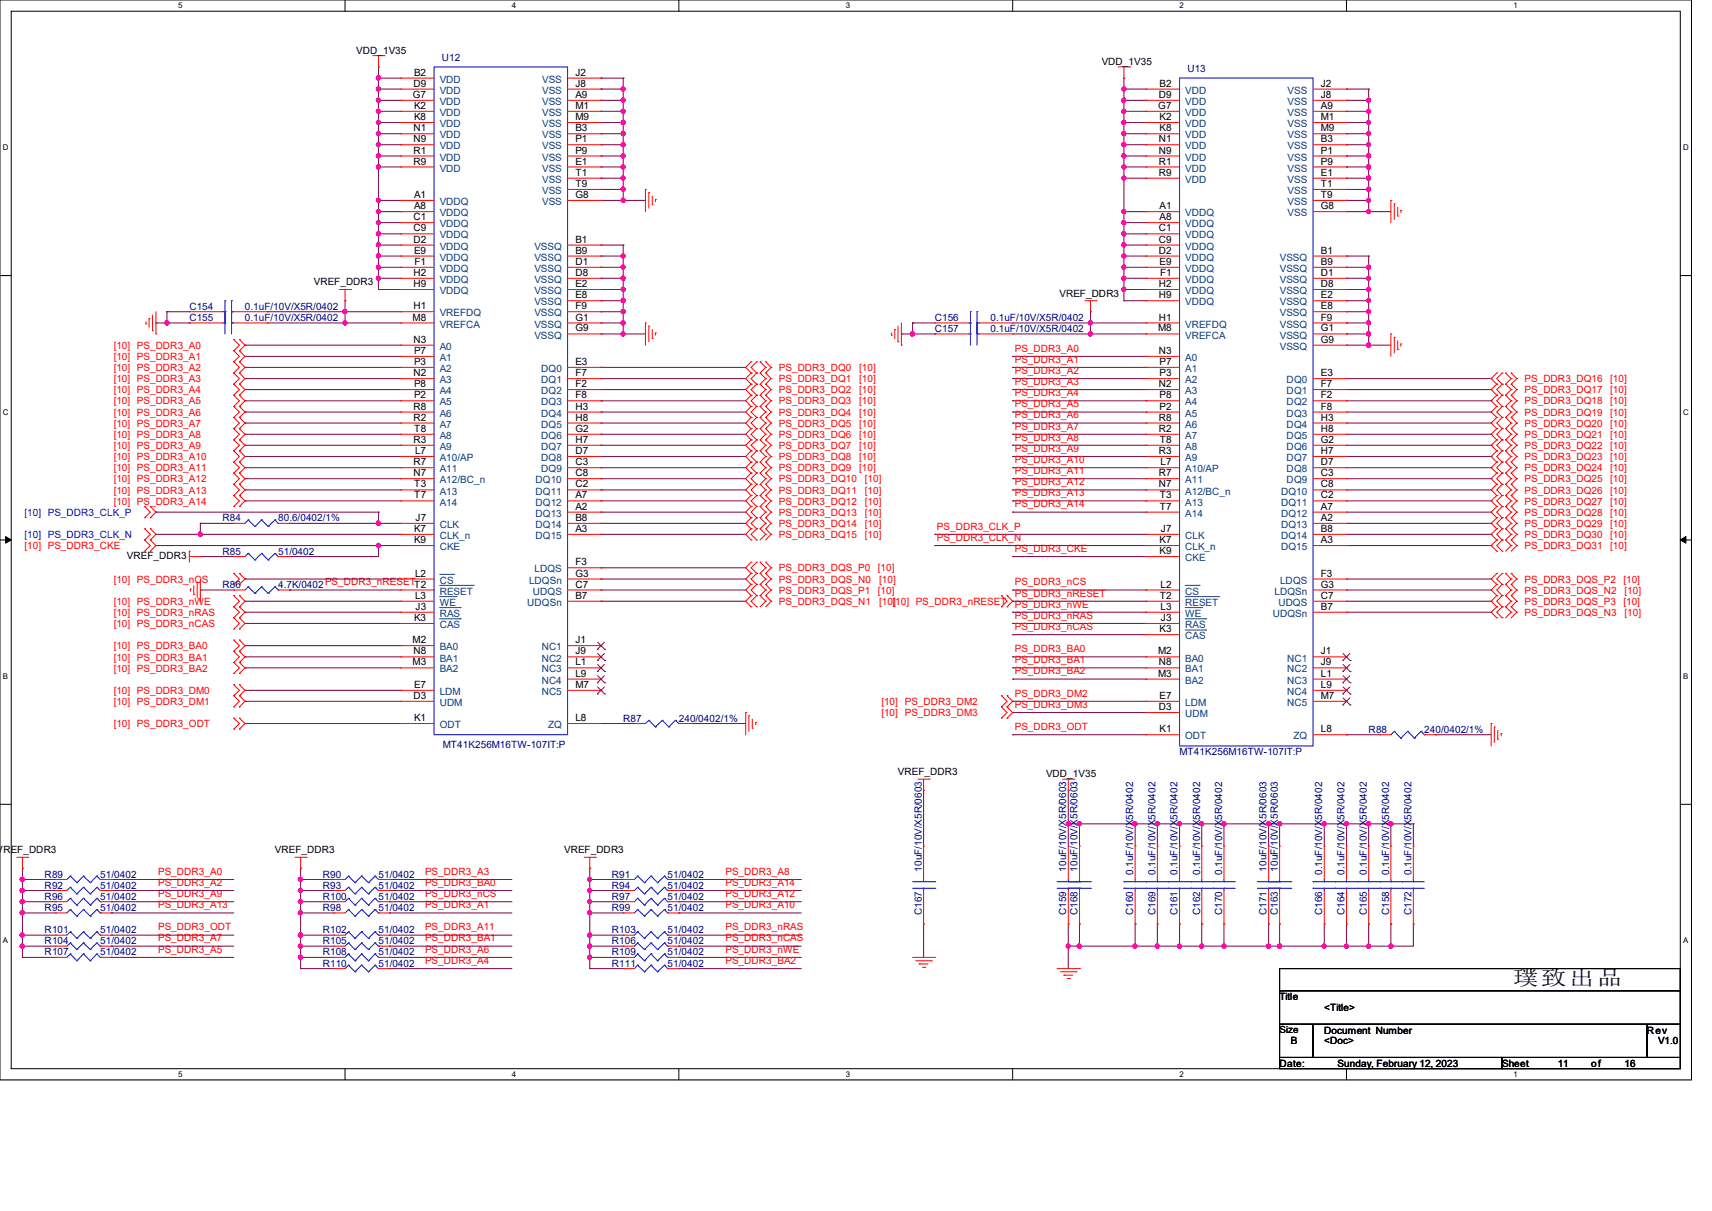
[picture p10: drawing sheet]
<svg xmlns="http://www.w3.org/2000/svg" width="297mm" height="210mm" viewBox="0 0 297 210" stroke-linecap="round" stroke-linejoin="round" font-family="sans-serif">
<defs><g id="words">
<text font-size="3.6" x="262.5" y="170.9">璞致出品</text>
<g font-size="1.7">
<text x="61.8" y="9.4">VDD_1V35</text>
<text x="191.1" y="11.3">VDD_1V35</text>
<text x="71.6" y="17">G7</text>
<text x="71.7" y="15">D9</text>
<text x="71.8" y="13.1">B2</text>
<text x="99.8" y="13.1">J2</text>
<text x="99.8" y="15">J8</text>
<text x="99.8" y="17">A9</text>
<text x="201" y="17">D9</text>
<text x="201.2" y="15">B2</text>
<text x="229.1" y="15">J2</text>
<text x="229.1" y="17">J8</text>
<text x="71.7" y="22.8">N1</text>
<text x="71.8" y="18.9">K2</text>
<text x="71.8" y="20.8">K8</text>
<text x="99.8" y="18.9">M1</text>
<text x="99.8" y="20.8">M9</text>
<text x="99.8" y="22.8">B3</text>
<text x="201" y="18.9">G7</text>
<text x="201.2" y="20.8">K2</text>
<text x="201.2" y="22.8">K8</text>
<text x="229.1" y="18.9">A9</text>
<text x="229.1" y="20.8">M1</text>
<text x="229.1" y="22.8">M9</text>
<text x="71.7" y="24.7">N9</text>
<text x="71.7" y="26.6">R1</text>
<text x="71.7" y="28.5">R9</text>
<text x="99.8" y="24.7">P1</text>
<text x="99.8" y="26.6">P9</text>
<text x="99.8" y="28.5">E1</text>
<text x="201" y="24.7">N1</text>
<text x="201" y="26.6">N9</text>
<text x="201" y="28.5">R1</text>
<text x="229.1" y="24.7">B3</text>
<text x="229.1" y="26.6">P1</text>
<text x="229.1" y="28.5">P9</text>
<text x="71.8" y="34.3">A1</text>
<text x="99.8" y="30.5">T1</text>
<text x="99.8" y="32.4">T9</text>
<text x="99.8" y="34.3">G8</text>
<text x="201" y="30.5">R9</text>
<text x="229.1" y="30.5">E1</text>
<text x="229.1" y="32.4">T1</text>
<text x="229.1" y="34.3">T9</text>
<text x="71.7" y="38.2">C1</text>
<text x="71.7" y="40.1">C9</text>
<text x="71.8" y="36.3">A8</text>
<text x="201" y="40.1">C1</text>
<text x="201.2" y="36.3">A1</text>
<text x="201.2" y="38.2">A8</text>
<text x="229.1" y="36.3">G8</text>
<text x="71.7" y="42.1">D2</text>
<text x="71.7" y="47.8">H2</text>
<text x="71.8" y="44">E9</text>
<text x="71.9" y="45.9">F1</text>
<text x="99.8" y="42.1">B1</text>
<text x="99.8" y="44">B9</text>
<text x="99.8" y="45.9">D1</text>
<text x="99.8" y="47.8">D8</text>
<text x="201" y="42.1">C9</text>
<text x="201" y="44">D2</text>
<text x="201.2" y="45.9">E9</text>
<text x="201.2" y="47.8">F1</text>
<text x="229.1" y="44">B1</text>
<text x="229.1" y="45.9">B9</text>
<text x="229.1" y="47.8">D1</text>
<text x="54.4" y="49.5">VREF_DDR3</text>
<text x="71.7" y="53.6">H1</text>
<text x="71.7" y="49.8">H9</text>
<text x="99.8" y="49.8">E2</text>
<text x="99.8" y="51.7">E8</text>
<text x="99.8" y="53.6">F9</text>
<text x="183.8" y="51.4">VREF_DDR3</text>
<text x="201" y="49.8">H2</text>
<text x="201" y="51.7">H9</text>
<text x="229.1" y="49.8">D8</text>
<text x="229.1" y="51.7">E2</text>
<text x="229.1" y="53.6">E8</text>
<text x="71.6" y="55.6">M8</text>
<text x="71.7" y="59.4">N3</text>
<text x="99.8" y="55.6">G1</text>
<text x="99.8" y="57.5">G9</text>
<text x="200.9" y="57.5">M8</text>
<text x="201" y="55.6">H1</text>
<text x="229.1" y="55.6">F9</text>
<text x="229.1" y="57.5">G1</text>
<text x="229.1" y="59.4">G9</text>
<text x="71.7" y="65.2">N2</text>
<text x="71.8" y="61.4">P7</text>
<text x="71.8" y="63.3">P3</text>
<text x="99.8" y="63.3">E3</text>
<text x="99.8" y="65.2">F7</text>
<text x="201" y="61.4">N3</text>
<text x="201.2" y="63.3">P7</text>
<text x="201.2" y="65.2">P3</text>
<text x="229.1" y="65.2">E3</text>
<text x="71.7" y="71">R8</text>
<text x="71.8" y="67.1">P8</text>
<text x="71.8" y="69.1">P2</text>
<text x="99.8" y="67.1">F2</text>
<text x="99.8" y="69.1">F8</text>
<text x="99.8" y="71">H3</text>
<text x="201" y="67.1">N2</text>
<text x="201.2" y="69.1">P8</text>
<text x="201.2" y="71">P2</text>
<text x="229.1" y="67.1">F7</text>
<text x="229.1" y="69.1">F2</text>
<text x="229.1" y="71">F8</text>
<text x="71.7" y="72.9">R2</text>
<text x="71.7" y="76.8">R3</text>
<text x="71.9" y="74.9">T8</text>
<text x="99.8" y="72.9">H8</text>
<text x="99.8" y="74.9">G2</text>
<text x="99.8" y="76.8">H7</text>
<text x="201" y="72.9">R8</text>
<text x="201" y="74.9">R2</text>
<text x="201.2" y="76.8">T8</text>
<text x="229.1" y="72.9">H3</text>
<text x="229.1" y="74.9">H8</text>
<text x="229.1" y="76.8">G2</text>
<text x="71.7" y="80.7">R7</text>
<text x="71.7" y="82.6">N7</text>
<text x="72" y="78.7">L7</text>
<text x="99.8" y="78.7">D7</text>
<text x="99.8" y="80.7">C3</text>
<text x="99.8" y="82.6">C8</text>
<text x="201" y="82.6">R7</text>
<text x="201" y="78.7">R3</text>
<text x="201.3" y="80.7">L7</text>
<text x="229.1" y="78.7">H7</text>
<text x="229.1" y="80.7">D7</text>
<text x="229.1" y="82.6">C3</text>
<text x="71.9" y="84.5">T3</text>
<text x="71.9" y="86.4">T7</text>
<text x="99.8" y="84.5">C2</text>
<text x="99.8" y="86.4">A7</text>
<text x="99.8" y="88.4">A2</text>
<text x="201" y="84.5">N7</text>
<text x="201.2" y="86.4">T3</text>
<text x="201.2" y="88.4">T7</text>
<text x="229.1" y="84.5">C8</text>
<text x="229.1" y="86.4">C2</text>
<text x="229.1" y="88.4">A7</text>
<text x="71.8" y="92.2">K7</text>
<text x="71.8" y="94.2">K9</text>
<text x="72.1" y="90.3">J7</text>
<text x="99.8" y="90.3">B8</text>
<text x="99.8" y="92.2">A3</text>
<text x="201.2" y="94.2">K7</text>
<text x="201.4" y="92.2">J7</text>
<text x="229.1" y="90.3">A2</text>
<text x="229.1" y="92.2">B8</text>
<text x="229.1" y="94.2">A3</text>
<text x="22" y="97">VREF_DDR3</text>
<text x="72" y="100">L2</text>
<text x="99.8" y="98">F3</text>
<text x="99.8" y="100">G3</text>
<text x="99.8" y="101.9">C7</text>
<text x="201.2" y="96.1">K9</text>
<text x="201.3" y="101.9">L2</text>
<text x="229.1" y="100">F3</text>
<text x="229.1" y="101.9">G3</text>
<text x="71.8" y="107.7">K3</text>
<text x="72" y="103.8">L3</text>
<text x="72.1" y="105.7">J3</text>
<text x="99.8" y="103.8">B7</text>
<text x="201.2" y="103.8">T2</text>
<text x="201.3" y="105.7">L3</text>
<text x="201.4" y="107.7">J3</text>
<text x="229.1" y="103.8">C7</text>
<text x="229.1" y="105.7">B7</text>
<text x="71.6" y="111.5">M2</text>
<text x="71.7" y="113.5">N8</text>
<text x="99.8" y="111.5">J1</text>
<text x="99.8" y="113.5">J9</text>
<text x="200.9" y="113.5">M2</text>
<text x="201.2" y="109.6">K3</text>
<text x="229.1" y="113.5">J1</text>
<text x="71.6" y="115.4">M3</text>
<text x="71.8" y="119.3">E7</text>
<text x="99.8" y="115.4">L1</text>
<text x="99.8" y="117.3">L9</text>
<text x="99.8" y="119.3">M7</text>
<text x="200.9" y="117.3">M3</text>
<text x="201" y="115.4">N8</text>
<text x="229.1" y="115.4">J9</text>
<text x="229.1" y="117.3">L1</text>
<text x="229.1" y="119.3">L9</text>
<text x="71.7" y="121.2">D3</text>
<text x="71.8" y="125">K1</text>
<text x="99.8" y="125">L8</text>
<text x="201" y="123.1">D3</text>
<text x="201.2" y="121.2">E7</text>
<text x="229.1" y="121.2">M7</text>
<text x="201.2" y="127">K1</text>
<text x="229.1" y="127">L8</text>
<text x="155.8" y="134.4">VREF_DDR3</text>
<text x="181.5" y="134.8">VDD_1V35</text>
<text x="-.6" y="148">VREF_DDR3</text>
<text x="47.7" y="148">VREF_DDR3</text>
<text x="97.9" y="148">VREF_DDR3</text>
<text x="222" y="173.4">Title</text>
<text x="222" y="179.2">Size</text>
<text x="229.7" y="175.3">&lt;Title&gt;</text>
<text x="229.7" y="179.2">Document Number</text>
<text x="285.7" y="179.2">Rev</text>
<text x="222" y="185">Date:</text>
<text x="223.9" y="181.1">B</text>
<text x="229.7" y="181.1">&lt;Doc&gt;</text>
<text x="232.1" y="185">Sunday, February 12, 2023</text>
<text x="260.6" y="185">Sheet</text>
<text x="270.2" y="185">11</text>
<text x="276.1" y="185">of</text>
<text x="281.8" y="185">16</text>
<text x="287.7" y="181.1">V1.0</text>
</g>
<g font-size="1.7" fill="#000080">
<text x="76.7" y="10.5">U12</text>
<text x="206" y="12.4">U13</text>
<text x="32.8" y="53.8">C154</text>
<text x="42.5" y="53.8">0.1uF/10V/X5R/0402</text>
<text x="32.8" y="55.7">C155</text>
<text x="42.5" y="55.7">0.1uF/10V/X5R/0402</text>
<text x="162.2" y="55.7">C156</text>
<text x="162.2" y="57.6">C157</text>
<text x="171.8" y="55.7">0.1uF/10V/X5R/0402</text>
<text x="171.8" y="57.6">0.1uF/10V/X5R/0402</text>
<text x="38.6" y="90.4">R84</text>
<text x="48.3" y="90.4">80.6/0402/1%</text>
<text x="38.6" y="96.2">R85</text>
<text x="48.3" y="96.2">51/0402</text>
<text x="38.6" y="102">R86</text>
<text x="48.3" y="102">4.7K/0402</text>
<text x="108.1" y="125.2">R87</text>
<text x="117.8" y="125.2">240/0402/1%</text>
<text x="76.8" y="129.8">MT41K256M16TW-107IT:P</text>
<text x="204.6" y="131">MT41K256M16TW-107IT:P</text>
<text x="237.4" y="127.1">R88</text>
<text x="247.1" y="127.1">240/0402/1%</text>
<text x="7.7" y="152.2">R89</text>
<text x="7.7" y="154.1">R92</text>
<text x="17.4" y="152.2">51/0402</text>
<text x="17.4" y="154.1">51/0402</text>
<text x="56" y="154.1">R93</text>
<text x="56" y="152.2">R90</text>
<text x="65.7" y="154.1">51/0402</text>
<text x="65.7" y="152.2">51/0402</text>
<text x="106.2" y="154.1">R94</text>
<text x="106.2" y="152.2">R91</text>
<text x="115.8" y="154.1">51/0402</text>
<text x="115.8" y="152.2">51/0402</text>
<text x="159.9" y="151.2" transform="rotate(-90 159.9 151.2)">10uF/10V/X5R/0603</text>
<text x="185" y="151.2" transform="rotate(-90 185 151.2)">10uF/10V/X5R/0603</text>
<text x="186.9" y="151.2" transform="rotate(-90 186.9 151.2)">10uF/10V/X5R/0603</text>
<text x="196.6" y="151.8" transform="rotate(-90 196.6 151.8)">0.1uF/10V/X5R/0402</text>
<text x="200.4" y="151.8" transform="rotate(-90 200.4 151.8)">0.1uF/10V/X5R/0402</text>
<text x="204.3" y="151.8" transform="rotate(-90 204.3 151.8)">0.1uF/10V/X5R/0402</text>
<text x="208.2" y="151.8" transform="rotate(-90 208.2 151.8)">0.1uF/10V/X5R/0402</text>
<text x="212" y="151.8" transform="rotate(-90 212 151.8)">0.1uF/10V/X5R/0402</text>
<text x="219.7" y="151.2" transform="rotate(-90 219.7 151.2)">10uF/10V/X5R/0603</text>
<text x="221.7" y="151.2" transform="rotate(-90 221.7 151.2)">10uF/10V/X5R/0603</text>
<text x="229.4" y="151.8" transform="rotate(-90 229.4 151.8)">0.1uF/10V/X5R/0402</text>
<text x="233.3" y="151.8" transform="rotate(-90 233.3 151.8)">0.1uF/10V/X5R/0402</text>
<text x="237.1" y="151.8" transform="rotate(-90 237.1 151.8)">0.1uF/10V/X5R/0402</text>
<text x="241" y="151.8" transform="rotate(-90 241 151.8)">0.1uF/10V/X5R/0402</text>
<text x="244.8" y="151.8" transform="rotate(-90 244.8 151.8)">0.1uF/10V/X5R/0402</text>
<text x="7.7" y="161.8">R101</text>
<text x="7.7" y="156">R96</text>
<text x="7.7" y="158">R95</text>
<text x="17.4" y="161.8">51/0402</text>
<text x="17.4" y="156">51/0402</text>
<text x="17.4" y="158">51/0402</text>
<text x="56" y="156">R100</text>
<text x="56" y="158">R98</text>
<text x="56" y="161.8">R102</text>
<text x="65.7" y="156">51/0402</text>
<text x="65.7" y="158">51/0402</text>
<text x="65.7" y="161.8">51/0402</text>
<text x="106.2" y="156">R97</text>
<text x="106.2" y="158">R99</text>
<text x="106.2" y="161.8">R103</text>
<text x="115.8" y="156">51/0402</text>
<text x="115.8" y="158">51/0402</text>
<text x="115.8" y="161.8">51/0402</text>
<text x="159.9" y="158.7" transform="rotate(-90 159.9 158.7)">C167</text>
<text x="185" y="158.7" transform="rotate(-90 185 158.7)">C159</text>
<text x="186.9" y="158.7" transform="rotate(-90 186.9 158.7)">C168</text>
<text x="196.6" y="158.7" transform="rotate(-90 196.6 158.7)">C160</text>
<text x="200.4" y="158.7" transform="rotate(-90 200.4 158.7)">C169</text>
<text x="204.3" y="158.7" transform="rotate(-90 204.3 158.7)">C161</text>
<text x="208.2" y="158.7" transform="rotate(-90 208.2 158.7)">C162</text>
<text x="212" y="158.7" transform="rotate(-90 212 158.7)">C170</text>
<text x="219.7" y="158.7" transform="rotate(-90 219.7 158.7)">C171</text>
<text x="221.7" y="158.7" transform="rotate(-90 221.7 158.7)">C163</text>
<text x="229.4" y="158.7" transform="rotate(-90 229.4 158.7)">C166</text>
<text x="233.3" y="158.7" transform="rotate(-90 233.3 158.7)">C164</text>
<text x="237.1" y="158.7" transform="rotate(-90 237.1 158.7)">C165</text>
<text x="241" y="158.7" transform="rotate(-90 241 158.7)">C158</text>
<text x="244.8" y="158.7" transform="rotate(-90 244.8 158.7)">C172</text>
<text x="7.7" y="163.8">R104</text>
<text x="7.7" y="165.7">R107</text>
<text x="17.4" y="163.8">51/0402</text>
<text x="17.4" y="165.7">51/0402</text>
<text x="56" y="165.7">R108</text>
<text x="56" y="167.6">R110</text>
<text x="56" y="163.8">R105</text>
<text x="65.7" y="165.7">51/0402</text>
<text x="65.7" y="167.6">51/0402</text>
<text x="65.7" y="163.8">51/0402</text>
<text x="106.2" y="163.8">R106</text>
<text x="106.2" y="165.7">R109</text>
<text x="106.2" y="167.6">R111</text>
<text x="115.8" y="163.8">51/0402</text>
<text x="115.8" y="165.7">51/0402</text>
<text x="115.8" y="167.6">51/0402</text>
</g>
<g font-size="1.7" fill="#004080">
<text x="76.3" y="14.4">VDD</text>
<text x="76.3" y="16.3">VDD</text>
<text x="94.1" y="14.4">VSS</text>
<text x="94.1" y="16.3">VSS</text>
<text x="205.6" y="16.3">VDD</text>
<text x="223.4" y="16.3">VSS</text>
<text x="76.3" y="18.2">VDD</text>
<text x="76.3" y="20.1">VDD</text>
<text x="76.3" y="22.1">VDD</text>
<text x="94.1" y="18.2">VSS</text>
<text x="94.1" y="20.1">VSS</text>
<text x="94.1" y="22.1">VSS</text>
<text x="205.6" y="18.2">VDD</text>
<text x="205.6" y="20.1">VDD</text>
<text x="205.6" y="22.1">VDD</text>
<text x="223.4" y="18.2">VSS</text>
<text x="223.4" y="20.1">VSS</text>
<text x="223.4" y="22.1">VSS</text>
<text x="76.3" y="24">VDD</text>
<text x="76.3" y="25.9">VDD</text>
<text x="76.3" y="27.9">VDD</text>
<text x="76.3" y="29.8">VDD</text>
<text x="94.1" y="24">VSS</text>
<text x="94.1" y="25.9">VSS</text>
<text x="94.1" y="27.9">VSS</text>
<text x="94.1" y="29.8">VSS</text>
<text x="205.6" y="24">VDD</text>
<text x="205.6" y="25.9">VDD</text>
<text x="205.6" y="27.9">VDD</text>
<text x="205.6" y="29.8">VDD</text>
<text x="223.4" y="24">VSS</text>
<text x="223.4" y="25.9">VSS</text>
<text x="223.4" y="27.9">VSS</text>
<text x="223.4" y="29.8">VSS</text>
<text x="76.3" y="35.6">VDDQ</text>
<text x="94.1" y="31.7">VSS</text>
<text x="94.1" y="33.7">VSS</text>
<text x="94.1" y="35.6">VSS</text>
<text x="205.6" y="31.7">VDD</text>
<text x="223.4" y="31.7">VSS</text>
<text x="223.4" y="33.7">VSS</text>
<text x="223.4" y="35.6">VSS</text>
<text x="76.3" y="37.5">VDDQ</text>
<text x="76.3" y="39.4">VDDQ</text>
<text x="76.3" y="41.4">VDDQ</text>
<text x="205.6" y="37.5">VDDQ</text>
<text x="205.6" y="39.4">VDDQ</text>
<text x="205.6" y="41.4">VDDQ</text>
<text x="223.4" y="37.5">VSS</text>
<text x="76.3" y="43.3">VDDQ</text>
<text x="76.3" y="45.2">VDDQ</text>
<text x="76.3" y="47.2">VDDQ</text>
<text x="92.7" y="43.3">VSSQ</text>
<text x="92.7" y="45.2">VSSQ</text>
<text x="92.7" y="47.2">VSSQ</text>
<text x="205.6" y="43.3">VDDQ</text>
<text x="205.6" y="45.2">VDDQ</text>
<text x="205.6" y="47.2">VDDQ</text>
<text x="222" y="45.2">VSSQ</text>
<text x="222" y="47.2">VSSQ</text>
<text x="76.3" y="49.1">VDDQ</text>
<text x="76.3" y="51">VDDQ</text>
<text x="92.7" y="49.1">VSSQ</text>
<text x="92.7" y="51">VSSQ</text>
<text x="92.7" y="53">VSSQ</text>
<text x="205.6" y="49.1">VDDQ</text>
<text x="205.6" y="51">VDDQ</text>
<text x="205.6" y="53">VDDQ</text>
<text x="222" y="49.1">VSSQ</text>
<text x="222" y="51">VSSQ</text>
<text x="222" y="53">VSSQ</text>
<text x="76.3" y="54.9">VREFDQ</text>
<text x="76.3" y="56.8">VREFCA</text>
<text x="92.7" y="54.9">VSSQ</text>
<text x="92.7" y="56.8">VSSQ</text>
<text x="92.7" y="58.7">VSSQ</text>
<text x="205.6" y="56.8">VREFDQ</text>
<text x="205.6" y="58.7">VREFCA</text>
<text x="222" y="54.9">VSSQ</text>
<text x="222" y="56.8">VSSQ</text>
<text x="222" y="58.7">VSSQ</text>
<text x="76.3" y="60.7">A0</text>
<text x="76.3" y="62.6">A1</text>
<text x="76.3" y="64.5">A2</text>
<text x="93.9" y="64.5">DQ0</text>
<text x="205.6" y="62.6">A0</text>
<text x="205.6" y="64.5">A1</text>
<text x="222" y="60.7">VSSQ</text>
<text x="76.3" y="66.5">A3</text>
<text x="76.3" y="68.4">A4</text>
<text x="76.3" y="70.3">A5</text>
<text x="93.9" y="66.5">DQ1</text>
<text x="93.9" y="68.4">DQ2</text>
<text x="93.9" y="70.3">DQ3</text>
<text x="205.6" y="66.5">A2</text>
<text x="205.6" y="68.4">A3</text>
<text x="205.6" y="70.3">A4</text>
<text x="223.2" y="66.5">DQ0</text>
<text x="223.2" y="68.4">DQ1</text>
<text x="223.2" y="70.3">DQ2</text>
<text x="76.3" y="72.3">A6</text>
<text x="76.3" y="74.2">A7</text>
<text x="76.3" y="76.1">A8</text>
<text x="93.9" y="72.3">DQ4</text>
<text x="93.9" y="74.2">DQ5</text>
<text x="93.9" y="76.1">DQ6</text>
<text x="205.6" y="72.3">A5</text>
<text x="205.6" y="74.2">A6</text>
<text x="205.6" y="76.1">A7</text>
<text x="223.2" y="72.3">DQ3</text>
<text x="223.2" y="74.2">DQ4</text>
<text x="223.2" y="76.1">DQ5</text>
<text x="76.3" y="80">A10/AP</text>
<text x="76.3" y="81.9">A11</text>
<text x="76.3" y="83.8">A12/BC_n</text>
<text x="76.3" y="78">A9</text>
<text x="92.9" y="83.8">DQ10</text>
<text x="93.9" y="78">DQ7</text>
<text x="93.9" y="80">DQ8</text>
<text x="93.9" y="81.9">DQ9</text>
<text x="205.6" y="81.9">A10/AP</text>
<text x="205.6" y="83.8">A11</text>
<text x="205.6" y="78">A8</text>
<text x="205.6" y="80">A9</text>
<text x="223.2" y="78">DQ6</text>
<text x="223.2" y="80">DQ7</text>
<text x="223.2" y="81.9">DQ8</text>
<text x="223.2" y="83.8">DQ9</text>
<text x="76.3" y="85.8">A13</text>
<text x="76.3" y="87.7">A14</text>
<text x="92.9" y="85.8">DQ11</text>
<text x="92.9" y="87.7">DQ12</text>
<text x="92.9" y="89.6">DQ13</text>
<text x="205.6" y="85.8">A12/BC_n</text>
<text x="205.6" y="87.7">A13</text>
<text x="205.6" y="89.6">A14</text>
<text x="222.2" y="85.8">DQ10</text>
<text x="222.2" y="87.7">DQ11</text>
<text x="222.2" y="89.6">DQ12</text>
<text x="76.3" y="91.6">CLK</text>
<text x="76.3" y="93.5">CLK_n</text>
<text x="76.3" y="95.4">CKE</text>
<text x="92.9" y="91.6">DQ14</text>
<text x="92.9" y="93.5">DQ15</text>
<text x="205.6" y="93.5">CLK</text>
<text x="205.6" y="95.4">CLK_n</text>
<text x="222.2" y="91.6">DQ13</text>
<text x="222.2" y="93.5">DQ14</text>
<text x="222.2" y="95.4">DQ15</text>
<text x="76.3" y="101.2">CS</text>
<text x="91.8" y="101.2">LDQSn</text>
<text x="92.7" y="99.3">LDQS</text>
<text x="205.6" y="97.3">CKE</text>
<text x="222.1" y="101.2">LDQS</text>
<text x="76.3" y="103.1">RESET</text>
<text x="76.3" y="107">RAS</text>
<text x="76.3" y="105.1">WE</text>
<text x="91.5" y="105.1">UDQSn</text>
<text x="92.5" y="103.1">UDQS</text>
<text x="205.6" y="103.1">CS</text>
<text x="205.6" y="105.1">RESET</text>
<text x="205.6" y="107">WE</text>
<text x="220.8" y="107">UDQSn</text>
<text x="221.1" y="103.1">LDQSn</text>
<text x="221.8" y="105.1">UDQS</text>
<text x="76.3" y="108.9">CAS</text>
<text x="76.3" y="112.8">BA0</text>
<text x="94" y="112.8">NC1</text>
<text x="205.6" y="110.9">CAS</text>
<text x="205.6" y="108.9">RAS</text>
<text x="76.3" y="114.7">BA1</text>
<text x="76.3" y="116.6">BA2</text>
<text x="94" y="114.7">NC2</text>
<text x="94" y="116.6">NC3</text>
<text x="94" y="118.6">NC4</text>
<text x="205.6" y="114.7">BA0</text>
<text x="205.6" y="116.6">BA1</text>
<text x="205.6" y="118.6">BA2</text>
<text x="223.3" y="114.7">NC1</text>
<text x="223.3" y="116.6">NC2</text>
<text x="223.3" y="118.6">NC3</text>
<text x="76.3" y="120.5">LDM</text>
<text x="76.3" y="122.4">UDM</text>
<text x="94" y="120.5">NC5</text>
<text x="205.6" y="122.4">LDM</text>
<text x="205.6" y="124.4">UDM</text>
<text x="223.3" y="120.5">NC4</text>
<text x="223.3" y="122.4">NC5</text>
<text x="76.3" y="126.3">ODT</text>
<text x="95.1" y="126.3">ZQ</text>
<text x="205.6" y="128.2">ODT</text>
<text x="224.4" y="128.2">ZQ</text>
</g>
<g font-size="1.7" fill="#f00">
<text x="19.7" y="60.5">[10] PS_DDR3_A0</text>
<text x="19.7" y="62.4">[10] PS_DDR3_A1</text>
<text x="19.7" y="64.3">[10] PS_DDR3_A2</text>
<text x="135.1" y="64.3">PS_DDR3_DQ0</text>
<text x="149.1" y="64.3">[10]</text>
<text x="176.1" y="61">PS_DDR3_A0</text>
<text x="176.1" y="62.9">PS_DDR3_A1</text>
<text x="176.1" y="64.9">PS_DDR3_A2</text>
<text x="19.7" y="66.3">[10] PS_DDR3_A3</text>
<text x="19.7" y="68.2">[10] PS_DDR3_A4</text>
<text x="19.7" y="70.1">[10] PS_DDR3_A5</text>
<text x="135.1" y="66.3">PS_DDR3_DQ1</text>
<text x="135.1" y="68.2">PS_DDR3_DQ2</text>
<text x="135.1" y="70.1">PS_DDR3_DQ3</text>
<text x="149.1" y="66.3">[10]</text>
<text x="149.1" y="68.2">[10]</text>
<text x="149.1" y="70.1">[10]</text>
<text x="176.1" y="66.8">PS_DDR3_A3</text>
<text x="176.1" y="68.7">PS_DDR3_A4</text>
<text x="176.1" y="70.7">PS_DDR3_A5</text>
<text x="264.5" y="66.3">PS_DDR3_DQ16</text>
<text x="264.5" y="68.2">PS_DDR3_DQ17</text>
<text x="264.5" y="70.1">PS_DDR3_DQ18</text>
<text x="279.4" y="66.3">[10]</text>
<text x="279.4" y="68.2">[10]</text>
<text x="279.4" y="70.1">[10]</text>
<text x="19.7" y="75.9">[10] PS_DDR3_A8</text>
<text x="19.7" y="77.9">[10] PS_DDR3_A9</text>
<text x="19.7" y="72.1">[10] PS_DDR3_A6</text>
<text x="19.7" y="74">[10] PS_DDR3_A7</text>
<text x="135.1" y="72.1">PS_DDR3_DQ4</text>
<text x="135.1" y="74">PS_DDR3_DQ5</text>
<text x="135.1" y="75.9">PS_DDR3_DQ6</text>
<text x="135.1" y="77.9">PS_DDR3_DQ7</text>
<text x="149.1" y="72.1">[10]</text>
<text x="149.1" y="74">[10]</text>
<text x="149.1" y="75.9">[10]</text>
<text x="149.1" y="77.9">[10]</text>
<text x="176.1" y="72.6">PS_DDR3_A6</text>
<text x="176.1" y="74.5">PS_DDR3_A7</text>
<text x="176.1" y="76.4">PS_DDR3_A8</text>
<text x="264.5" y="72.1">PS_DDR3_DQ19</text>
<text x="264.5" y="74">PS_DDR3_DQ20</text>
<text x="264.5" y="75.9">PS_DDR3_DQ21</text>
<text x="264.5" y="77.9">PS_DDR3_DQ22</text>
<text x="279.4" y="72.1">[10]</text>
<text x="279.4" y="74">[10]</text>
<text x="279.4" y="75.9">[10]</text>
<text x="279.4" y="77.9">[10]</text>
<text x="19.7" y="79.8">[10] PS_DDR3_A10</text>
<text x="19.7" y="81.7">[10] PS_DDR3_A11</text>
<text x="19.7" y="83.6">[10] PS_DDR3_A12</text>
<text x="135.1" y="79.8">PS_DDR3_DQ8</text>
<text x="135.1" y="81.7">PS_DDR3_DQ9</text>
<text x="135.1" y="83.6">PS_DDR3_DQ10</text>
<text x="149.1" y="79.8">[10]</text>
<text x="149.1" y="81.7">[10]</text>
<text x="150" y="83.6">[10]</text>
<text x="176.1" y="78.4">PS_DDR3_A9</text>
<text x="176.1" y="80.3">PS_DDR3_A10</text>
<text x="176.1" y="82.2">PS_DDR3_A11</text>
<text x="264.5" y="79.8">PS_DDR3_DQ23</text>
<text x="264.5" y="81.7">PS_DDR3_DQ24</text>
<text x="264.5" y="83.6">PS_DDR3_DQ25</text>
<text x="279.4" y="79.8">[10]</text>
<text x="279.4" y="81.7">[10]</text>
<text x="279.4" y="83.6">[10]</text>
<text x="19.7" y="85.6">[10] PS_DDR3_A13</text>
<text x="19.7" y="87.5">[10] PS_DDR3_A14</text>
<text x="135.1" y="85.6">PS_DDR3_DQ11</text>
<text x="135.1" y="87.5">PS_DDR3_DQ12</text>
<text x="135.1" y="89.4">PS_DDR3_DQ13</text>
<text x="150" y="85.6">[10]</text>
<text x="150" y="87.5">[10]</text>
<text x="150" y="89.4">[10]</text>
<text x="176.1" y="84.2">PS_DDR3_A12</text>
<text x="176.1" y="86.1">PS_DDR3_A13</text>
<text x="176.1" y="88">PS_DDR3_A14</text>
<text x="264.5" y="85.6">PS_DDR3_DQ26</text>
<text x="264.5" y="87.5">PS_DDR3_DQ27</text>
<text x="264.5" y="89.4">PS_DDR3_DQ28</text>
<text x="279.4" y="85.6">[10]</text>
<text x="279.4" y="87.5">[10]</text>
<text x="279.4" y="89.4">[10]</text>
<text x="4.3" y="95.2">[10] PS_DDR3_CKE</text>
<text x="135.1" y="91.4">PS_DDR3_DQ14</text>
<text x="135.1" y="93.3">PS_DDR3_DQ15</text>
<text x="150" y="91.4">[10]</text>
<text x="150" y="93.3">[10]</text>
<text x="162.6" y="91.9">PS_DDR3_CLK_P</text>
<text x="162.6" y="93.8">PS_DDR3_CLK_N</text>
<text x="176.1" y="95.7">PS_DDR3_CKE</text>
<text x="264.5" y="91.4">PS_DDR3_DQ29</text>
<text x="264.5" y="93.3">PS_DDR3_DQ30</text>
<text x="264.5" y="95.2">PS_DDR3_DQ31</text>
<text x="279.4" y="91.4">[10]</text>
<text x="279.4" y="93.3">[10]</text>
<text x="279.4" y="95.2">[10]</text>
<text x="19.7" y="101">[10] PS_DDR3_nCS</text>
<text x="56.4" y="101.5">PS_DDR3_nRESETT2</text>
<text x="135.1" y="99.1">PS_DDR3_DQS_P0</text>
<text x="135.1" y="101">PS_DDR3_DQS_N0</text>
<text x="152.3" y="99.1">[10]</text>
<text x="152.5" y="101">[10]</text>
<text x="176.1" y="101.5">PS_DDR3_nCS</text>
<text x="264.5" y="101">PS_DDR3_DQS_P2</text>
<text x="281.6" y="101">[10]</text>
<text x="19.7" y="104.9">[10] PS_DDR3_nWE</text>
<text x="19.7" y="106.8">[10] PS_DDR3_nRAS</text>
<text x="135.1" y="104.9">PS_DDR3_DQS_N1</text>
<text x="135.1" y="103">PS_DDR3_DQS_P1</text>
<text x="152.3" y="103">[10]</text>
<text x="152.5" y="104.9">[10][10] PS_DDR3_nRESET</text>
<text x="176.1" y="107.3">PS_DDR3_nRAS</text>
<text x="176.1" y="105.4">PS_DDR3_nWE</text>
<text x="176.1" y="103.5">PS_DDR3_nRESET</text>
<text x="264.5" y="103">PS_DDR3_DQS_N2</text>
<text x="264.5" y="104.9">PS_DDR3_DQS_P3</text>
<text x="264.5" y="106.8">PS_DDR3_DQS_N3</text>
<text x="281.6" y="104.9">[10]</text>
<text x="281.8" y="103">[10]</text>
<text x="281.8" y="106.8">[10]</text>
<text x="19.7" y="108.8">[10] PS_DDR3_nCAS</text>
<text x="19.7" y="112.6">[10] PS_DDR3_BA0</text>
<text x="176.1" y="113.1">PS_DDR3_BA0</text>
<text x="176.1" y="109.3">PS_DDR3_nCAS</text>
<text x="19.7" y="116.5">[10] PS_DDR3_BA2</text>
<text x="19.7" y="114.6">[10] PS_DDR3_BA1</text>
<text x="176.1" y="115">PS_DDR3_BA1</text>
<text x="176.1" y="117">PS_DDR3_BA2</text>
<text x="19.7" y="120.4">[10] PS_DDR3_DM0</text>
<text x="19.7" y="122.3">[10] PS_DDR3_DM1</text>
<text x="152.9" y="122.3">[10] PS_DDR3_DM2</text>
<text x="152.9" y="124.2">[10] PS_DDR3_DM3</text>
<text x="176.1" y="120.8">PS_DDR3_DM2</text>
<text x="176.1" y="122.8">PS_DDR3_DM3</text>
<text x="19.7" y="126.2">[10] PS_DDR3_ODT</text>
<text x="176.1" y="126.6">PS_DDR3_ODT</text>
<text x="27.4" y="155.6">PS_DDR3_A9</text>
<text x="27.4" y="153.6">PS_DDR3_A2</text>
<text x="27.4" y="151.7">PS_DDR3_A0</text>
<text x="73.7" y="155.6">PS_DDR3_nCS</text>
<text x="73.7" y="153.6">PS_DDR3_BA0</text>
<text x="73.7" y="151.7">PS_DDR3_A3</text>
<text x="125.9" y="151.7">PS_DDR3_A8</text>
<text x="125.9" y="153.6">PS_DDR3_A14</text>
<text x="125.9" y="155.6">PS_DDR3_A12</text>
<text x="27.4" y="157.5">PS_DDR3_A13</text>
<text x="27.4" y="161.4">PS_DDR3_ODT</text>
<text x="73.7" y="161.4">PS_DDR3_A11</text>
<text x="73.7" y="157.5">PS_DDR3_A1</text>
<text x="125.9" y="161.4">PS_DDR3_nRAS</text>
<text x="125.9" y="157.5">PS_DDR3_A10</text>
<text x="27.4" y="165.2">PS_DDR3_A5</text>
<text x="27.4" y="163.3">PS_DDR3_A7</text>
<text x="73.7" y="165.2">PS_DDR3_A6</text>
<text x="73.7" y="167.2">PS_DDR3_A4</text>
<text x="73.7" y="163.3">PS_DDR3_BA1</text>
<text x="125.9" y="165.2">PS_DDR3_nWE</text>
<text x="125.9" y="167.2">PS_DDR3_BA2</text>
<text x="125.9" y="163.3">PS_DDR3_nCAS</text>
</g>
<g font-size="1.7" fill="#00f">
<text x="4.3" y="89.4">[10] PS_DDR3_CLK_P</text>
<text x="4.3" y="93.3">[10] PS_DDR3_CLK_N</text>
</g>
<g font-size="1.4">
<text x="30.9" y="1.4">5</text>
<text x="88.8" y="1.4">4</text>
<text x="146.7" y="1.4">3</text>
<text x="204.6" y="1.4">2</text>
<text x="262.6" y="1.4">1</text>
<text x=".5" y="26.1">D</text>
<text x="292" y="26.1">D</text>
<text x=".5" y="71.9">C</text>
<text x="292" y="71.9">C</text>
<text x=".5" y="117.8">B</text>
<text x="292" y="117.8">B</text>
<text x=".5" y="163.6">A</text>
<text x="292" y="163.6">A</text>
<text x="30.9" y="186.8">5</text>
<text x="88.8" y="186.8">4</text>
<text x="146.7" y="186.8">3</text>
<text x="204.6" y="186.8">2</text>
<text x="262.6" y="186.8">1</text>
</g>
</g></defs>
<path d="M0 0h293.5v187.3h-293.5zM1.9 1.9h289.6v183.4h-289.6z" fill="none" stroke="#000" stroke-width=".17"/>
<g fill="#fff">
<path d="M30.9 .2h.8v1.5h-.8z"/>
<path d="M30.9 185.5h.8v1.6h-.8z"/>
</g>
<path d="M59.9 0v1.9M59.9 185.3v2" fill="none" stroke="#000" stroke-width=".17"/>
<g fill="#fff">
<path d="M88.8 .2h.8v1.5h-.8z"/>
<path d="M88.8 185.5h.8v1.6h-.8z"/>
</g>
<path d="M117.8 0v1.9M117.8 185.3v2" fill="none" stroke="#000" stroke-width=".17"/>
<g fill="#fff">
<path d="M146.7 .2h.8v1.5h-.8z"/>
<path d="M146.7 185.5h.8v1.6h-.8z"/>
</g>
<path d="M175.7 0v1.9M175.7 185.3v2" fill="none" stroke="#000" stroke-width=".17"/>
<g fill="#fff">
<path d="M204.6 .2h.8v1.5h-.8z"/>
<path d="M204.6 185.5h.8v1.6h-.8z"/>
</g>
<path d="M233.6 0v1.9M233.6 185.3v2" fill="none" stroke="#000" stroke-width=".17"/>
<g fill="#fff">
<path d="M262.6 .2h.7v1.5h-.7z"/>
<path d="M262.6 185.5h.7v1.6h-.7z"/>
<path d="M.5 24.8h1v1.6h-1z"/>
<path d="M292 24.8h1v1.6h-1z"/>
<path d="M.5 70.7h1v1.5h-1z"/>
<path d="M292 70.7h1v1.5h-1z"/>
</g>
<path d="M0 47.8h1.9M291.5 47.8h2" fill="none" stroke="#000" stroke-width=".17"/>
<g fill="#fff">
<path d="M.5 116.5h.9v1.6h-.9z"/>
<path d="M292 116.5h.9v1.6h-.9z"/>
</g>
<path d="M0 93.6h1.9M291.5 93.6h2" fill="none" stroke="#000" stroke-width=".17"/>
<path d="M1 93l.9 .6-.9 .6zM291.5 93.6l1-.6v1.2z" fill="#000" stroke="#000" stroke-width=".17"/>
<g fill="#fff">
<path d="M.5 162.4h.9v1.5h-.9z"/>
<path d="M292 162.4h.9v1.5h-.9z"/>
</g>
<path d="M0 139.5h1.9M291.5 139.5h2M222 168h69.5v3.8h-69.5zM222 171.8h69.5v5.8h-69.5zM222 177.6h5.8v5.8h-5.8zM227.8 177.6h57.9v5.8h-57.9zM285.7 177.6h5.8v5.8h-5.8zM222 183.4h38.6v1.9h-38.6zM260.6 183.4h30.9v1.9h-30.9z" fill="none" stroke="#000" stroke-width=".17"/>
<g fill="none" stroke="#800040" stroke-width=".17">
<path d="M65.7 11.6h.1M65.7 13.5h.1M65.7 15.5h.1M65.7 17.4h.1M65.7 19.3h.1M65.7 11.6v38.6M65.7 13.5h3.8M65.7 15.5h3.8M65.7 17.4h3.8M65.7 19.3h3.8M104.3 13.5h.1M104.3 15.5h.1"/>
<path d="M104.3 17.4h.1M104.3 19.3h.1M104.3 13.5h3.8M104.3 15.5h3.8M104.3 17.4h3.8M104.3 19.3h3.8M108.1 13.5h.1M108.1 15.5h.1M108.1 17.4h.1M108.1 19.3h.1M108.1 13.5v21.3M195 13.5h.1"/>
<path d="M195 15.5h.1M195 17.4h.1M195 19.3h.1M195 15.5h3.8M195 17.4h3.8M195 19.3h3.8M195 13.5v38.7M233.6 15.5h.1M233.6 17.4h.1M233.6 19.3h.1M233.6 15.5h3.8M233.6 17.4h3.8"/>
<path d="M233.6 19.3h3.8M237.4 15.5h.1M237.4 17.4h.1M237.4 19.3h.1M237.4 15.5v21.2M65.7 29h.1M65.7 21.3h.1M65.7 23.2h.1M65.7 25.1h.1M65.7 27.1h.1M65.7 34.8h.1M65.7 36.7h.1"/>
<path d="M65.7 38.6h.1M65.7 34.8h3.8M65.7 21.3h3.8M65.7 23.2h3.8M65.7 25.1h3.8M65.7 27.1h3.8M65.7 29h3.8M65.7 36.7h3.8M65.7 38.6h3.8M104.3 34.8h.1M104.3 21.3h.1M104.3 23.2h.1"/>
<path d="M104.3 25.1h.1M104.3 27.1h.1M104.3 29h.1M104.3 30.9h.1M104.3 32.9h.1M104.3 34.8h7.7M104.3 21.3h3.8M104.3 23.2h3.8M104.3 25.1h3.8M104.3 27.1h3.8M104.3 29h3.8M104.3 30.9h3.8"/>
<path d="M104.3 32.9h3.8M108.1 27.1h.1M108.1 29h.1M108.1 34.8h.1M108.1 21.3h.1M108.1 23.2h.1M108.1 25.1h.1M108.1 30.9h.1M108.1 32.9h.1M195 30.9h.1M195 21.3h.1M195 23.2h.1"/>
<path d="M195 25.1h.1M195 27.1h.1M195 29h.1M195 36.7h.1M195 38.6h.1M195 21.3h3.8M195 23.2h3.8M195 25.1h3.8M195 27.1h3.8M195 29h3.8M195 30.9h3.8M195 36.7h3.8"/>
<path d="M195 38.6h3.8M233.6 36.7h.1M233.6 21.3h.1M233.6 23.2h.1M233.6 25.1h.1M233.6 27.1h.1M233.6 29h.1M233.6 30.9h.1M233.6 32.9h.1M233.6 34.8h.1M233.6 34.8h3.8M233.6 21.3h3.8"/>
<path d="M233.6 23.2h3.8M233.6 25.1h3.8M233.6 27.1h3.8M233.6 29h3.8M233.6 30.9h3.8M233.6 32.9h3.8M233.6 36.7h7.7M237.4 29h.1M237.4 30.9h.1M237.4 36.7h.1M237.4 21.3h.1M237.4 23.2h.1"/>
<path d="M237.4 25.1h.1M237.4 27.1h.1M237.4 32.9h.1M237.4 34.8h.1M27.1 56h.1M27.1 56h5.8M29 54.1h.1M29 54.1h3.9M29 54.1v1.9M32.9 56h.1M42.5 59.9h.1M42.5 59.9h27"/>
<path d="M46.4 56h23.1M46.4 54.1h23.1M59.9 54.1h.1M59.9 56h.1M59.9 52.2h.1M59.9 52.2v3.8M65.7 46.4h.1M65.7 50.2h.1M65.7 40.6h.1M65.7 42.5h.1M65.7 44.4h.1M65.7 48.3h.1"/>
<path d="M65.7 42.5h3.8M65.7 44.4h3.8M65.7 46.4h3.8M65.7 48.3h3.8M65.7 50.2h3.8M65.7 40.6h3.8M104.3 57.9h.1M104.3 42.5h.1M104.3 44.4h.1M104.3 46.4h.1M104.3 48.3h.1M104.3 50.2h.1"/>
<path d="M104.3 52.2h.1M104.3 54.1h.1M104.3 56h.1M104.3 56h3.8M104.3 54.1h3.8M104.3 57.9h7.7M104.3 42.5h3.8M104.3 44.4h3.8M104.3 46.4h3.8M104.3 48.3h3.8M104.3 50.2h3.8M104.3 52.2h3.8"/>
<path d="M108.1 52.2h.1M108.1 50.2h.1M108.1 57.9h.1M108.1 42.5h.1M108.1 44.4h.1M108.1 46.4h.1M108.1 48.3h.1M108.1 54.1h.1M108.1 56h.1M108.1 42.5v15.4M156.4 57.9h.1M156.4 57.9h5.8"/>
<path d="M158.3 56h.1M158.3 56h3.9M158.3 56v1.9M162.2 57.9h.1M175.7 56h23.1M175.7 57.9h23.1M189.2 56h.1M189.2 57.9h.1M189.2 54.1h.1M189.2 54.1v3.8M195 48.3h.1M195 52.2h.1"/>
<path d="M195 40.6h.1M195 42.5h.1M195 44.4h.1M195 46.4h.1M195 50.2h.1M195 42.5h3.8M195 44.4h3.8M195 46.4h3.8M195 48.3h3.8M195 50.2h3.8M195 52.2h3.8M195 40.6h3.8"/>
<path d="M233.6 59.9h.1M233.6 44.4h.1M233.6 46.4h.1M233.6 48.3h.1M233.6 50.2h.1M233.6 52.2h.1M233.6 54.1h.1M233.6 56h.1M233.6 57.9h.1M233.6 56h3.8M233.6 54.1h3.8M233.6 57.9h3.8"/>
<path d="M233.6 44.4h3.8M233.6 46.4h3.8M233.6 48.3h3.8M233.6 50.2h3.8M233.6 52.2h3.8M233.6 59.9h7.7M237.4 54.1h.1M237.4 52.2h.1M237.4 59.9h.1M237.4 44.4h.1M237.4 46.4h.1M237.4 48.3h.1"/>
<path d="M237.4 50.2h.1M237.4 56h.1M237.4 57.9h.1M237.4 44.4v15.5M42.5 61.8h.1M42.5 63.7h.1M42.5 65.7h.1M42.5 67.6h.1M42.5 69.5h.1M42.5 71.5h.1M42.5 73.4h.1M42.5 75.3h.1"/>
<path d="M42.5 77.2h.1M42.5 79.2h.1M42.5 61.8h27M42.5 63.7h27M42.5 65.7h27M42.5 67.6h27M42.5 69.5h27M42.5 71.5h27M42.5 73.4h27M42.5 75.3h27M42.5 77.2h27M42.5 79.2h27"/>
<path d="M104.3 63.7h.1M104.3 65.7h.1M104.3 67.6h.1M104.3 69.5h.1M104.3 71.5h.1M104.3 73.4h.1M104.3 75.3h.1M104.3 77.2h.1M104.3 79.2h.1M104.3 63.7h25.1M104.3 65.7h25.1M104.3 67.6h25.1"/>
<path d="M104.3 69.5h25.1M104.3 71.5h25.1M104.3 73.4h25.1M104.3 75.3h25.1M104.3 77.2h25.1M104.3 79.2h25.1M175.7 61.8h.1M175.7 63.7h.1M175.7 65.7h.1M175.7 67.6h.1M175.7 69.5h.1M175.7 71.5h.1"/>
<path d="M175.7 73.4h.1M175.7 75.3h.1M175.7 77.2h.1M175.7 79.2h.1M175.7 61.8h23.1M175.7 63.7h23.1M175.7 65.7h23.1M175.7 67.6h23.1M175.7 69.5h23.1M175.7 71.5h23.1M175.7 73.4h23.1M175.7 75.3h23.1"/>
<path d="M175.7 77.2h23.1M175.7 79.2h23.1M233.6 65.7h25.1M233.6 67.6h25.1M233.6 69.5h25.1M233.6 71.5h25.1M233.6 73.4h25.1M233.6 75.3h25.1M233.6 77.2h25.1M233.6 79.2h25.1M258.7 65.7h.1M258.7 67.6h.1"/>
<path d="M258.7 69.5h.1M258.7 71.5h.1M258.7 73.4h.1M258.7 75.3h.1M258.7 77.2h.1M258.7 79.2h.1M27.1 94.6h.1M27.1 92.7h.1M27.1 88.8h.1M27.1 94.6h42.4M27.1 92.7h42.4M27.1 88.8h38.6"/>
<path d="M34.8 96.5h.1M34.8 90.8h.1M34.8 92.7h.1M34.8 96.5h5.8M34.8 90.8h5.8M34.8 90.8v1.9M42.5 81.1h.1M42.5 83h.1M42.5 85h.1M42.5 86.9h.1M42.5 81.1h27M42.5 83h27"/>
<path d="M42.5 85h27M42.5 86.9h27M50.2 96.5h.1M50.2 90.8h.1M50.2 90.8h19.3M65.7 94.6h.1M65.7 88.8h.1M65.7 90.8h.1M65.7 88.8v2M65.7 94.6v1.9h-15.5M104.3 81.1h.1M104.3 83h.1"/>
<path d="M104.3 85h.1M104.3 86.9h.1M104.3 88.8h.1M104.3 90.8h.1M104.3 92.7h.1M104.3 98.5h.1M104.3 90.8h25.1M104.3 92.7h25.1M104.3 88.8h25.1M104.3 81.1h25.1M104.3 83h25.1M104.3 85h25.1"/>
<path d="M104.3 86.9h25.1M104.3 98.5h25.1M162.2 92.7h.1M162.2 94.6h.1M162.2 94.6h36.6M162.2 92.7h36.6M175.7 96.5h.1M175.7 81.1h.1M175.7 83h.1M175.7 85h.1M175.7 86.9h.1M175.7 88.8h.1"/>
<path d="M175.7 96.5h23.1M175.7 88.8h23.1M175.7 81.1h23.1M175.7 83h23.1M175.7 85h23.1M175.7 86.9h23.1M233.6 94.6h25.1M233.6 90.8h25.1M233.6 92.7h25.1M233.6 88.8h25.1M233.6 81.1h25.1M233.6 83h25.1"/>
<path d="M233.6 85h25.1M233.6 86.9h25.1M258.7 81.1h.1M258.7 83h.1M258.7 85h.1M258.7 86.9h.1M258.7 88.8h.1M258.7 90.8h.1M258.7 92.7h.1M258.7 94.6h.1M34.8 102.3h.1M34.8 102.3h5.8"/>
<path d="M42.5 100.4h.1M42.5 104.3h.1M42.5 106.2h.1M42.5 108.1h.1M42.5 112h.1M42.5 115.8h.1M42.5 113.9h.1M42.5 119.7h.1M42.5 100.4h27M42.5 104.3h27M42.5 106.2h27M42.5 108.1h27"/>
<path d="M42.5 112h27M42.5 115.8h27M42.5 113.9h27M42.5 119.7h27M50.2 102.3h.1M50.2 102.3h19.3M104.3 100.4h.1M104.3 104.3h.1M104.3 102.3h.1M104.3 102.3h25.1M104.3 100.4h25.1M104.3 104.3h25.1"/>
<path d="M175.7 113.9h.1M175.7 115.8h.1M175.7 117.8h.1M175.7 108.1h.1M175.7 110.1h.1M175.7 102.3h.1M175.7 106.2h.1M175.7 104.3h.1M175.7 102.3h23.1M175.7 104.3h23.1M175.7 106.2h23.1M175.7 108.1h23.1"/>
<path d="M175.7 115.8h23.1M175.7 113.9h23.1M175.7 117.8h23.1M175.7 110.1h23.1M233.6 102.3h25.1M233.6 100.4h25.1M233.6 104.3h25.1M233.6 106.2h25.1M258.7 100.4h.1M258.7 102.3h.1M258.7 104.3h.1M258.7 106.2h.1"/>
<path d="M42.5 121.6h.1M42.5 125.5h.1M42.5 125.5h27M42.5 121.6h27M104.3 125.5h.1M104.3 125.5h5.8M119.7 125.5h.1M119.7 125.5h9.7M160.2 137.1h.1M160.2 137.1v9.6M175.7 127.4h.1M175.7 121.6h.1"/>
<path d="M175.7 123.6h.1M175.7 121.6h23.1M175.7 127.4h23.1M175.7 123.6h23.1M185.3 137.1h.1M185.3 137.1v9.6M233.6 127.4h.1M233.6 127.4h5.8M249 127.4h.1M249 127.4h9.7M3.9 158.3h.1M3.9 150.6h.1"/>
<path d="M3.9 152.5h.1M3.9 154.4h.1M3.9 156.4h.1M3.9 150.6v15.4M3.9 152.5h5.8M3.9 154.4h5.8M3.9 156.4h5.8M3.9 158.3h5.8M19.3 156.4h.1M19.3 158.3h.1M19.3 154.4h.1M19.3 152.5h.1"/>
<path d="M19.3 152.5h21.3M19.3 154.4h21.3M19.3 156.4h21.3M19.3 158.3h21.3M52.2 150.6h.1M52.2 152.5h.1M52.2 154.4h.1M52.2 156.4h.1M52.2 158.3h.1M52.2 150.6v17.4M52.2 152.5h5.7M52.2 154.4h5.7"/>
<path d="M52.2 156.4h5.7M52.2 158.3h5.7M67.6 158.3h.1M67.6 156.4h.1M67.6 154.4h.1M67.6 152.5h.1M67.6 152.5h21.2M67.6 154.4h21.2M67.6 156.4h21.2M67.6 158.3h21.2M102.3 150.6h.1M102.3 152.5h.1"/>
<path d="M102.3 154.4h.1M102.3 156.4h.1M102.3 158.3h.1M102.3 152.5h5.8M102.3 154.4h5.8M102.3 156.4h5.8M102.3 158.3h5.8M102.3 150.6v17.4M117.8 152.5h.1M117.8 154.4h.1M117.8 156.4h.1M117.8 158.3h.1"/>
<path d="M117.8 152.5h21.2M117.8 154.4h21.2M117.8 156.4h21.2M117.8 158.3h21.2M185.3 142.9h.1M185.3 142.9h59.9M187.3 142.9h.1M187.3 142.9v3.8M196.9 142.9h.1M196.9 142.9v3.8M200.8 142.9h.1M200.8 142.9v3.8"/>
<path d="M204.6 142.9h.1M204.6 142.9v3.8M208.5 142.9h.1M208.5 142.9v3.8M212.3 142.9h.1M212.3 142.9v3.8M220.1 142.9h.1M220.1 142.9v3.8M222 142.9h.1M222 142.9v3.8M229.7 142.9h.1M229.7 142.9v3.8"/>
<path d="M233.6 142.9h.1M233.6 142.9v3.8M237.4 142.9h.1M237.4 142.9v3.8M241.3 142.9h.1M241.3 142.9v3.8M245.2 142.9h.1M245.2 142.9v3.8M3.9 162.2h.1M3.9 164.1h.1M3.9 166h.1M3.9 162.2h5.8"/>
<path d="M3.9 164.1h5.8M3.9 166h5.8M19.3 166h.1M19.3 164.1h.1M19.3 162.2h.1M19.3 162.2h21.3M19.3 164.1h21.3M19.3 166h21.3M52.2 166h.1M52.2 168h.1M52.2 162.2h.1M52.2 164.1h.1"/>
<path d="M52.2 162.2h5.7M52.2 164.1h5.7M52.2 166h5.7M52.2 168h5.7M67.6 166h.1M67.6 168h.1M67.6 164.1h.1M67.6 162.2h.1M67.6 162.2h21.2M67.6 164.1h21.2M67.6 166h21.2M67.6 168h21.2"/>
<path d="M102.3 166h.1M102.3 168h.1M102.3 162.2h.1M102.3 164.1h.1M102.3 162.2h5.8M102.3 164.1h5.8M102.3 166h5.8M102.3 168h5.8M117.8 166h.1M117.8 162.2h.1M117.8 168h.1M117.8 164.1h.1"/>
<path d="M117.8 162.2h21.2M117.8 164.1h21.2M117.8 166h21.2M117.8 168h21.2M160.2 160.2h.1M160.2 160.2v5.8M185.3 160.2h.1M185.3 164.1h.1M185.3 160.2v7.8M187.3 160.2h.1M187.3 164.1h.1M187.3 160.2v3.9"/>
<path d="M196.9 164.1h.1M196.9 160.2h.1M196.9 160.2v3.9M200.8 164.1h.1M200.8 160.2h.1M200.8 160.2v3.9M204.6 164.1h.1M204.6 160.2h.1M204.6 160.2v3.9M208.5 164.1h.1M208.5 160.2h.1M208.5 160.2v3.9"/>
<path d="M212.3 160.2h.1M212.3 164.1h.1M212.3 160.2v3.9M220.1 164.1h.1M220.1 160.2h.1M220.1 160.2v3.9M222 160.2h.1M222 164.1h.1M222 160.2v3.9M229.7 164.1h.1M229.7 160.2h.1M229.7 160.2v3.9"/>
<path d="M233.6 164.1h.1M233.6 160.2h.1M233.6 160.2v3.9M237.4 160.2h.1M237.4 164.1h.1M237.4 160.2v3.9M241.3 164.1h.1M241.3 160.2h.1M241.3 160.2v3.9M245.2 160.2h.1M245.2 160.2v3.9h-59.9"/>
</g>
<g fill="#f0f" stroke="#f0f" stroke-width=".17">
<circle cx="3.9" cy="162.2" r=".38"/>
<circle cx="52.1" cy="152.5" r=".38"/>
<circle cx="52.1" cy="154.4" r=".38"/>
<circle cx="52.1" cy="156.4" r=".38"/>
<circle cx="52.1" cy="158.3" r=".38"/>
<circle cx="52.1" cy="162.2" r=".38"/>
<circle cx="52.1" cy="166" r=".38"/>
<circle cx="52.1" cy="164.1" r=".38"/>
<circle cx="102.3" cy="152.5" r=".37"/>
<circle cx="102.3" cy="154.4" r=".37"/>
<circle cx="102.3" cy="156.4" r=".37"/>
<circle cx="102.3" cy="162.2" r=".37"/>
<circle cx="102.3" cy="166" r=".37"/>
<circle cx="102.3" cy="164.1" r=".37"/>
<circle cx="102.3" cy="158.3" r=".37"/>
<circle cx="3.9" cy="164.1" r=".38"/>
<circle cx="187.2" cy="164.1" r=".38"/>
<circle cx="222" cy="142.9" r=".38"/>
<circle cx="220.1" cy="142.9" r=".37"/>
<circle cx="222" cy="164.1" r=".38"/>
<circle cx="220.1" cy="164.1" r=".37"/>
<circle cx="233.6" cy="164.1" r=".37"/>
<circle cx="229.7" cy="164.1" r=".37"/>
<circle cx="185.3" cy="142.9" r=".37"/>
<circle cx="208.5" cy="164.1" r=".37"/>
<circle cx="204.6" cy="164.1" r=".37"/>
<circle cx="241.3" cy="164.1" r=".38"/>
<circle cx="196.9" cy="142.9" r=".38"/>
<circle cx="200.8" cy="164.1" r=".37"/>
<circle cx="187.2" cy="142.9" r=".38"/>
<circle cx="196.9" cy="164.1" r=".38"/>
<circle cx="185.3" cy="164.1" r=".37"/>
<circle cx="212.3" cy="142.9" r=".38"/>
<circle cx="208.5" cy="142.9" r=".37"/>
<circle cx="204.6" cy="142.9" r=".37"/>
<circle cx="200.8" cy="142.9" r=".37"/>
<circle cx="233.6" cy="142.9" r=".37"/>
<circle cx="229.7" cy="142.9" r=".37"/>
<circle cx="237.4" cy="142.9" r=".37"/>
<circle cx="237.4" cy="164.1" r=".37"/>
<circle cx="241.3" cy="142.9" r=".38"/>
<circle cx="29" cy="56" r=".38"/>
<circle cx="189.2" cy="56" r=".37"/>
<circle cx="158.3" cy="57.9" r=".38"/>
<circle cx="189.2" cy="57.9" r=".37"/>
<circle cx="108.1" cy="29" r=".37"/>
<circle cx="108.1" cy="52.1" r=".37"/>
<circle cx="65.6" cy="94.6" r=".37"/>
<circle cx="65.6" cy="90.7" r=".37"/>
<circle cx="212.3" cy="164.1" r=".38"/>
<circle cx="59.8" cy="56" r=".37"/>
<circle cx="59.8" cy="54" r=".37"/>
<circle cx="108.1" cy="34.7" r=".37"/>
<circle cx="108.1" cy="15.4" r=".37"/>
<circle cx="108.1" cy="17.4" r=".37"/>
<circle cx="108.1" cy="19.3" r=".37"/>
<circle cx="108.1" cy="21.2" r=".37"/>
<circle cx="108.1" cy="23.2" r=".37"/>
<circle cx="108.1" cy="27" r=".37"/>
<circle cx="108.1" cy="25.1" r=".37"/>
<circle cx="108.1" cy="30.9" r=".37"/>
<circle cx="108.1" cy="32.8" r=".37"/>
<circle cx="108.1" cy="57.9" r=".37"/>
<circle cx="108.1" cy="44.4" r=".37"/>
<circle cx="108.1" cy="46.3" r=".37"/>
<circle cx="108.1" cy="50.2" r=".37"/>
<circle cx="108.1" cy="48.3" r=".37"/>
<circle cx="108.1" cy="54" r=".37"/>
<circle cx="108.1" cy="56" r=".37"/>
<circle cx="65.6" cy="13.5" r=".37"/>
<circle cx="65.6" cy="17.4" r=".37"/>
<circle cx="65.6" cy="15.4" r=".37"/>
<circle cx="65.6" cy="21.2" r=".37"/>
<circle cx="65.6" cy="19.3" r=".37"/>
<circle cx="65.6" cy="23.2" r=".37"/>
<circle cx="65.6" cy="27" r=".37"/>
<circle cx="65.6" cy="25.1" r=".37"/>
<circle cx="65.6" cy="29" r=".37"/>
<circle cx="65.6" cy="34.7" r=".37"/>
<circle cx="65.6" cy="36.7" r=".37"/>
<circle cx="65.6" cy="38.6" r=".37"/>
<circle cx="65.6" cy="42.5" r=".37"/>
<circle cx="65.6" cy="40.5" r=".37"/>
<circle cx="65.6" cy="44.4" r=".37"/>
<circle cx="65.6" cy="46.3" r=".37"/>
<circle cx="65.6" cy="48.3" r=".37"/>
<circle cx="34.7" cy="92.6" r=".37"/>
<circle cx="237.4" cy="54" r=".37"/>
<circle cx="195" cy="50.2" r=".37"/>
<circle cx="195" cy="48.3" r=".37"/>
<circle cx="237.4" cy="32.8" r=".37"/>
<circle cx="237.4" cy="30.9" r=".37"/>
<circle cx="237.4" cy="36.7" r=".37"/>
<circle cx="237.4" cy="17.4" r=".37"/>
<circle cx="237.4" cy="19.3" r=".37"/>
<circle cx="237.4" cy="21.2" r=".37"/>
<circle cx="237.4" cy="23.2" r=".37"/>
<circle cx="237.4" cy="27" r=".37"/>
<circle cx="237.4" cy="25.1" r=".37"/>
<circle cx="237.4" cy="29" r=".37"/>
<circle cx="237.4" cy="34.7" r=".37"/>
<circle cx="237.4" cy="59.8" r=".37"/>
<circle cx="237.4" cy="46.3" r=".37"/>
<circle cx="237.4" cy="50.2" r=".37"/>
<circle cx="237.4" cy="48.3" r=".37"/>
<circle cx="237.4" cy="52.1" r=".37"/>
<circle cx="237.4" cy="57.9" r=".37"/>
<circle cx="237.4" cy="56" r=".37"/>
<circle cx="195" cy="15.4" r=".37"/>
<circle cx="195" cy="30.9" r=".37"/>
<circle cx="195" cy="19.3" r=".37"/>
<circle cx="195" cy="17.4" r=".37"/>
<circle cx="195" cy="23.2" r=".37"/>
<circle cx="195" cy="21.2" r=".37"/>
<circle cx="195" cy="29" r=".37"/>
<circle cx="195" cy="27" r=".37"/>
<circle cx="195" cy="25.1" r=".37"/>
<circle cx="195" cy="36.7" r=".37"/>
<circle cx="195" cy="38.6" r=".37"/>
<circle cx="195" cy="40.5" r=".37"/>
<circle cx="195" cy="42.5" r=".37"/>
<circle cx="195" cy="44.4" r=".37"/>
<circle cx="195" cy="46.3" r=".37"/>
<circle cx="3.9" cy="152.5" r=".38"/>
<circle cx="3.9" cy="156.4" r=".38"/>
<circle cx="3.9" cy="154.4" r=".38"/>
<circle cx="3.9" cy="158.3" r=".38"/>
</g>
<g fill="none" stroke="#f00" stroke-width=".17">
<path d="M64.7 9.7h1.9M65.7 11.6h.1M65.7 9.7v1.9M66.6 9.7h.1M69.5 13.5h.1M69.5 15.5h.1M69.5 17.4h.1M69.5 19.3h.1M69.5 13.5h5.8M69.5 15.5h5.8M69.5 17.4h5.8M69.5 19.3h5.8"/>
<path d="M98.5 13.5h5.8M98.5 15.5h5.8M98.5 17.4h5.8M98.5 19.3h5.8M104.3 13.5h.1M104.3 15.5h.1M104.3 17.4h.1M104.3 19.3h.1M194 11.6h2M195 13.5h.1M195 11.6v1.9M196 11.6h.1"/>
<path d="M198.8 15.5h.1M198.8 17.4h.1M198.8 19.3h.1M198.8 15.5h5.8M198.8 17.4h5.8M198.8 19.3h5.8M227.8 15.5h5.8M227.8 17.4h5.8M227.8 19.3h5.8M233.6 15.5h.1M233.6 17.4h.1M233.6 19.3h.1"/>
<path d="M69.5 21.3h.1M69.5 23.2h.1M69.5 25.1h.1M69.5 27.1h.1M69.5 29h.1M69.5 34.8h.1M69.5 36.7h.1M69.5 38.6h.1M69.5 21.3h5.8M69.5 23.2h5.8M69.5 25.1h5.8M69.5 27.1h5.8"/>
<path d="M69.5 29h5.8M69.5 34.8h5.8M69.5 36.7h5.8M69.5 38.6h5.8M98.5 21.3h5.8M98.5 23.2h5.8M98.5 25.1h5.8M98.5 27.1h5.8M98.5 29h5.8M98.5 34.8h5.8M98.5 30.9h5.8M98.5 32.9h5.8"/>
<path d="M104.3 21.3h.1M104.3 23.2h.1M104.3 25.1h.1M104.3 27.1h.1M104.3 29h.1M104.3 30.9h.1M104.3 32.9h.1M104.3 34.8h.1M112 32.9h.1M112 32.9v3.8M112.6 33.4h.1M112.6 33.4v2.7"/>
<path d="M113.2 35.5h.1M113.2 34v1.5M113.7 34.6h.1M113.7 34.6v.4M198.8 21.3h.1M198.8 23.2h.1M198.8 25.1h.1M198.8 27.1h.1M198.8 29h.1M198.8 30.9h.1M198.8 36.7h.1M198.8 38.6h.1"/>
<path d="M198.8 21.3h5.8M198.8 23.2h5.8M198.8 25.1h5.8M198.8 27.1h5.8M198.8 29h5.8M198.8 36.7h5.8M198.8 38.6h5.8M198.8 30.9h5.8M227.8 21.3h5.8M227.8 23.2h5.8M227.8 25.1h5.8M227.8 27.1h5.8"/>
<path d="M227.8 29h5.8M227.8 34.8h5.8M227.8 36.7h5.8M227.8 30.9h5.8M227.8 32.9h5.8M233.6 21.3h.1M233.6 23.2h.1M233.6 25.1h.1M233.6 27.1h.1M233.6 29h.1M233.6 30.9h.1M233.6 32.9h.1"/>
<path d="M233.6 34.8h.1M233.6 36.7h.1M241.3 34.8h.1M241.3 34.8v3.8M241.9 35.3h.1M241.9 35.3v2.8M242.5 37.5h.1M242.5 35.9v1.6M243 36.5h.1M243 36.5v.4M25.3 56.2h.1M25.3 55.8v.4"/>
<path d="M25.9 55.2h.1M25.9 55.2v1.6M26.5 57.4h.1M26.5 54.7v2.7M27.1 57.9h.1M27.1 54.1v3.8M32.9 54.1h.1M32.9 56h.1M32.9 54.1h5.7M32.9 56h5.7M40.6 58.9h.1M40.6 58.9l.9 1-.9 .9"/>
<path d="M40.6 54.1h5.8M40.6 56h5.8M41.5 58.9h.1M41.5 58.9l1 1-1 .9M46.4 54.1h.1M46.4 56h.1M58.9 50.2h1.9M59.9 52.2h.1M59.9 50.2v2M60.8 50.2h.1M69.5 59.9h.1M69.5 54.1h.1"/>
<path d="M69.5 56h.1M69.5 40.6h.1M69.5 42.5h.1M69.5 44.4h.1M69.5 46.4h.1M69.5 48.3h.1M69.5 50.2h.1M69.5 50.2h5.8M69.5 59.9h5.8M69.5 54.1h5.8M69.5 56h5.8M69.5 40.6h5.8"/>
<path d="M69.5 42.5h5.8M69.5 44.4h5.8M69.5 46.4h5.8M69.5 48.3h5.8M98.5 50.2h5.8M98.5 52.2h5.8M98.5 54.1h5.8M98.5 56h5.8M98.5 42.5h5.8M98.5 44.4h5.8M98.5 46.4h5.8M98.5 48.3h5.8"/>
<path d="M98.5 57.9h5.8M104.3 42.5h.1M104.3 44.4h.1M104.3 46.4h.1M104.3 48.3h.1M104.3 50.2h.1M104.3 52.2h.1M104.3 54.1h.1M104.3 56h.1M104.3 57.9h.1M112 56h.1M112 56v3.9"/>
<path d="M112.6 56.6h.1M112.6 56.6v2.7M113.2 58.7h.1M113.2 57.1v1.6M113.7 57.7h.1M113.7 57.7v.4M154.6 58.1h.1M154.6 57.7v.4M155.2 57.1h.1M155.2 57.1v1.6M155.8 59.3h.1M155.8 56.6v2.7"/>
<path d="M156.4 59.9h.1M156.4 56v3.9M162.2 56h.1M162.2 57.9h.1M162.2 56h5.8M162.2 57.9h5.8M169.9 56h5.8M169.9 57.9h5.8M175.7 56h.1M175.7 57.9h.1M188.2 52.2h2M189.2 54.1h.1"/>
<path d="M189.2 52.2v1.9M190.2 52.2h.1M198.8 40.6h.1M198.8 56h.1M198.8 57.9h.1M198.8 42.5h.1M198.8 44.4h.1M198.8 46.4h.1M198.8 48.3h.1M198.8 50.2h.1M198.8 52.2h.1M198.8 50.2h5.8"/>
<path d="M198.8 52.2h5.8M198.8 56h5.8M198.8 40.6h5.8M198.8 42.5h5.8M198.8 44.4h5.8M198.8 46.4h5.8M198.8 48.3h5.8M198.8 57.9h5.8M227.8 50.2h5.8M227.8 52.2h5.8M227.8 59.9h5.8M227.8 54.1h5.8"/>
<path d="M227.8 56h5.8M227.8 44.4h5.8M227.8 46.4h5.8M227.8 48.3h5.8M227.8 57.9h5.8M233.6 44.4h.1M233.6 46.4h.1M233.6 48.3h.1M233.6 50.2h.1M233.6 52.2h.1M233.6 54.1h.1M233.6 56h.1"/>
<path d="M233.6 57.9h.1M233.6 59.9h.1M241.3 57.9h.1M241.3 57.9v3.9M241.9 58.5h.1M241.9 58.5v2.7M242.5 59.1v1.5M243 59.6h.1M243 59.6v.5M40.6 76.3h.1M40.6 74.3h.1M40.6 78.2h.1"/>
<path d="M40.6 60.8h.1M40.6 62.7h.1M40.6 64.7h.1M40.6 66.6h.1M40.6 68.5h.1M40.6 70.5h.1M40.6 72.4h.1M40.6 74.3l.9 1-.9 1M40.6 76.3l.9 .9-.9 1M40.6 78.2l.9 1-.9 .9M40.6 72.4l.9 1-.9 .9M40.6 60.8l.9 1-.9 .9"/>
<path d="M40.6 62.7l.9 1-.9 1M40.6 64.7l.9 1-.9 .9M40.6 66.6l.9 1-.9 .9M40.6 68.5l.9 1-.9 1M40.6 70.5l.9 1-.9 .9M41.5 74.3h.1M41.5 76.3h.1M41.5 78.2h.1M41.5 60.8h.1M41.5 62.7h.1M41.5 64.7h.1M41.5 66.6h.1"/>
<path d="M41.5 68.5h.1M41.5 70.5h.1M41.5 72.4h.1M41.5 74.3l1 1-1 1M41.5 76.3l1 .9-1 1M41.5 78.2l1 1-1 .9M41.5 72.4l1 1-1 .9M41.5 60.8l1 1-1 .9M41.5 62.7l1 1-1 1M41.5 64.7l1 1-1 .9M41.5 66.6l1 1-1 .9M41.5 68.5l1 1-1 1"/>
<path d="M41.5 70.5l1 1-1 .9M69.5 79.2h.1M69.5 61.8h.1M69.5 63.7h.1M69.5 65.7h.1M69.5 67.6h.1M69.5 69.5h.1M69.5 71.5h.1M69.5 73.4h.1M69.5 75.3h.1M69.5 77.2h.1M69.5 79.2h5.8"/>
<path d="M69.5 61.8h5.8M69.5 63.7h5.8M69.5 65.7h5.8M69.5 67.6h5.8M69.5 69.5h5.8M69.5 71.5h5.8M69.5 73.4h5.8M69.5 75.3h5.8M69.5 77.2h5.8M98.5 79.2h5.8M98.5 63.7h5.8M98.5 65.7h5.8"/>
<path d="M98.5 67.6h5.8M98.5 69.5h5.8M98.5 71.5h5.8M98.5 73.4h5.8M98.5 75.3h5.8M98.5 77.2h5.8M104.3 63.7h.1M104.3 65.7h.1M104.3 67.6h.1M104.3 69.5h.1M104.3 71.5h.1M104.3 73.4h.1"/>
<path d="M104.3 75.3h.1M104.3 77.2h.1M104.3 79.2h.1M130.3 64.7h.1M130.3 66.6h.1M130.3 68.5h.1M130.3 70.5h.1M130.3 72.4h.1M130.3 74.3h.1M130.3 76.3h.1M130.3 78.2h.1M130.3 62.7h.1"/>
<path d="M130.3 64.7l-.9 1 .9 .9M130.3 66.6l-.9 1 .9 .9M130.3 68.5l-.9 1 .9 1M130.3 70.5l-.9 1 .9 .9M130.3 72.4l-.9 1 .9 .9M130.3 74.3l-.9 1 .9 1M130.3 76.3l-.9 .9 .9 1M130.3 78.2l-.9 1 .9 .9M130.3 62.7l-.9 1 .9 1M131.3 66.6h.1M131.3 64.7h.1M131.3 68.5h.1"/>
<path d="M131.3 70.5h.1M131.3 72.4h.1M131.3 74.3h.1M131.3 76.3h.1M131.3 78.2h.1M131.3 62.7h.1M131.3 64.7l-1 1 1 .9M131.3 66.6l-1 1 1 .9M131.3 68.5l-1 1 1 1M131.3 70.5l-1 1 1 .9M131.3 72.4l-1 1 1 .9M131.3 74.3l-1 1 1 1"/>
<path d="M131.3 76.3l-1 .9 1 1M131.3 78.2l-1 1 1 .9M131.3 62.7l-1 1 1 1M131.9 64.7h.1M131.9 66.6h.1M131.9 68.5h.1M131.9 70.5h.1M131.9 72.4h.1M131.9 74.3h.1M131.9 76.3h.1M131.9 78.2h.1M131.9 62.7h.1"/>
<path d="M131.9 64.7l.9 1M131.9 66.6l.9 1M131.9 68.5l.9 1M131.9 70.5l.9 1M131.9 72.4l.9 1M131.9 74.3l.9 1M131.9 76.3l.9 .9M131.9 78.2l.9 1M131.9 62.7l.9 1M132.8 65.7h.1M132.8 64.7h.1M132.8 67.6h.1"/>
<path d="M132.8 66.6h.1M132.8 69.5h.1M132.8 68.5h.1M132.8 71.5h.1M132.8 70.5h.1M132.8 73.4h.1M132.8 72.4h.1M132.8 75.3h.1M132.8 74.3h.1M132.8 77.2h.1M132.8 76.3h.1M132.8 79.2h.1"/>
<path d="M132.8 78.2h.1M132.8 63.7h.1M132.8 62.7h.1M132.8 65.7l-.9 .9M132.8 64.7l1 1M132.8 67.6l-.9 .9M132.8 66.6l1 1M132.8 69.5l-.9 1M132.8 68.5l1 1M132.8 71.5l-.9 .9M132.8 70.5l1 1M132.8 73.4l-.9 .9"/>
<path d="M132.8 72.4l1 1M132.8 75.3l-.9 1M132.8 74.3l1 1M132.8 77.2l-.9 1M132.8 76.3l1 .9M132.8 79.2l-.9 .9M132.8 78.2l1 1M132.8 63.7l-.9 1M132.8 62.7l1 1M133.8 65.7h.1M133.8 67.6h.1M133.8 69.5h.1"/>
<path d="M133.8 71.5h.1M133.8 73.4h.1M133.8 75.3h.1M133.8 77.2h.1M133.8 79.2h.1M133.8 63.7h.1M133.8 65.7l-1 .9M133.8 67.6l-1 .9M133.8 69.5l-1 1M133.8 71.5l-1 .9M133.8 73.4l-1 .9M133.8 75.3l-1 1"/>
<path d="M133.8 77.2l-1 1M133.8 79.2l-1 .9M133.8 63.7l-1 1M198.8 61.8h.1M198.8 63.7h.1M198.8 65.7h.1M198.8 67.6h.1M198.8 69.5h.1M198.8 71.5h.1M198.8 73.4h.1M198.8 75.3h.1M198.8 77.2h.1"/>
<path d="M198.8 79.2h.1M198.8 79.2h5.8M198.8 61.8h5.8M198.8 63.7h5.8M198.8 65.7h5.8M198.8 67.6h5.8M198.8 69.5h5.8M198.8 71.5h5.8M198.8 73.4h5.8M198.8 75.3h5.8M198.8 77.2h5.8M227.8 79.2h5.8"/>
<path d="M227.8 65.7h5.8M227.8 67.6h5.8M227.8 69.5h5.8M227.8 71.5h5.8M227.8 73.4h5.8M227.8 75.3h5.8M227.8 77.2h5.8M233.6 65.7h.1M233.6 67.6h.1M233.6 69.5h.1M233.6 71.5h.1M233.6 73.4h.1"/>
<path d="M233.6 75.3h.1M233.6 77.2h.1M233.6 79.2h.1M242.5 60.6h.1M259.7 64.7h.1M259.7 66.6h.1M259.7 68.5h.1M259.7 70.5h.1M259.7 72.4h.1M259.7 74.3h.1M259.7 76.3h.1M259.7 78.2h.1"/>
<path d="M259.7 64.7l-1 1 1 .9M259.7 66.6l-1 1 1 .9M259.7 68.5l-1 1 1 1M259.7 70.5l-1 1 1 .9M259.7 72.4l-1 1 1 .9M259.7 74.3l-1 1 1 1M259.7 76.3l-1 .9 1 1M259.7 78.2l-1 1 1 .9M260.6 66.6h.1M260.6 64.7h.1M260.6 68.5h.1M260.6 70.5h.1"/>
<path d="M260.6 72.4h.1M260.6 74.3h.1M260.6 76.3h.1M260.6 78.2h.1M260.6 64.7l-.9 1 .9 .9M260.6 66.6l-.9 1 .9 .9M260.6 68.5l-.9 1 .9 1M260.6 70.5l-.9 1 .9 .9M260.6 72.4l-.9 1 .9 .9M260.6 74.3l-.9 1 .9 1M260.6 76.3l-.9 .9 .9 1M260.6 78.2l-.9 1 .9 .9"/>
<path d="M261.2 64.7h.1M261.2 66.6h.1M261.2 68.5h.1M261.2 70.5h.1M261.2 72.4h.1M261.2 74.3h.1M261.2 76.3h.1M261.2 78.2h.1M261.2 64.7l1 1M261.2 66.6l1 1M261.2 68.5l1 1M261.2 70.5l1 1"/>
<path d="M261.2 72.4l1 1M261.2 74.3l1 1M261.2 76.3l1 .9M261.2 78.2l1 1M262.2 65.7h.1M262.2 64.7h.1M262.2 67.6h.1M262.2 66.6h.1M262.2 69.5h.1M262.2 68.5h.1M262.2 71.5h.1M262.2 70.5h.1"/>
<path d="M262.2 73.4h.1M262.2 72.4h.1M262.2 75.3h.1M262.2 74.3h.1M262.2 77.2h.1M262.2 76.3h.1M262.2 79.2h.1M262.2 78.2h.1M262.2 65.7l-1 .9M262.2 64.7l.9 1M262.2 67.6l-1 .9M262.2 66.6l.9 1"/>
<path d="M262.2 69.5l-1 1M262.2 68.5l.9 1M262.2 71.5l-1 .9M262.2 70.5l.9 1M262.2 73.4l-1 .9M262.2 72.4l.9 1M262.2 75.3l-1 1M262.2 74.3l.9 1M262.2 77.2l-1 1M262.2 76.3l.9 .9M262.2 79.2l-1 .9M262.2 78.2l.9 1"/>
<path d="M263.1 65.7h.1M263.1 67.6h.1M263.1 69.5h.1M263.1 71.5h.1M263.1 73.4h.1M263.1 75.3h.1M263.1 77.2h.1M263.1 79.2h.1M263.1 65.7l-.9 .9M263.1 67.6l-.9 .9M263.1 69.5l-.9 1M263.1 71.5l-.9 .9"/>
<path d="M263.1 73.4l-.9 .9M263.1 75.3l-.9 1M263.1 77.2l-.9 1M263.1 79.2l-.9 .9M25.1 89.8h.1M25.1 87.8h.1M25.1 93.6h.1M25.1 91.7h.1M25.1 95.6h.1M25.1 91.7l1 1-1 .9M25.1 87.8l1 1-1 1M25.1 93.6l1 1-1 1"/>
<path d="M26.1 87.8h.1M26.1 89.8h.1M26.1 91.7h.1M26.1 93.6h.1M26.1 95.6h.1M26.1 91.7l1 1-1 .9M26.1 93.6l1 1-1 1M26.1 87.8l1 1-1 1M32.9 95.6h.1M32.9 96.5h1.9M32.9 95.6v1.9M34.8 96.5h.1"/>
<path d="M40.6 80.1h.1M40.6 82h.1M40.6 84h.1M40.6 85.9h.1M40.6 99.4h.1M40.6 87.8h.1M40.6 96.5h.1M40.6 90.8h.1M40.6 96.5h1.9M40.6 80.1l.9 1-.9 .9M40.6 82l.9 1-.9 1M40.6 84l.9 1-.9 .9"/>
<path d="M40.6 99.4l.9 1-.9 .9M40.6 85.9l.9 1-.9 .9M40.6 90.8h1.9M41.5 80.1h.1M41.5 82h.1M41.5 84h.1M41.5 85.9h.1M41.5 99.4h.1M41.5 87.8h.1M41.5 80.1l1 1-1 .9M41.5 82l1 1-1 1M41.5 84l1 1-1 .9"/>
<path d="M41.5 99.4l1 1-1 .9M41.5 85.9l1 1-1 .9M48.3 96.5h1.9M48.3 90.8h1.9M50.2 96.5h.1M50.2 90.8h.1M69.5 90.8h.1M69.5 92.7h.1M69.5 94.6h.1M69.5 81.1h.1M69.5 83h.1M69.5 85h.1"/>
<path d="M69.5 86.9h.1M69.5 90.8h5.8M69.5 92.7h5.8M69.5 94.6h5.8M69.5 81.1h5.8M69.5 83h5.8M69.5 85h5.8M69.5 86.9h5.8M98.5 90.8h5.8M98.5 92.7h5.8M98.5 81.1h5.8M98.5 83h5.8"/>
<path d="M98.5 85h5.8M98.5 86.9h5.8M98.5 88.8h5.8M98.5 98.5h5.8M104.3 81.1h.1M104.3 83h.1M104.3 85h.1M104.3 86.9h.1M104.3 88.8h.1M104.3 90.8h.1M104.3 92.7h.1M104.3 98.5h.1"/>
<path d="M130.3 80.1h.1M130.3 82h.1M130.3 84h.1M130.3 85.9h.1M130.3 87.8h.1M130.3 89.8h.1M130.3 91.7h.1M130.3 93.6h.1M130.3 97.5h.1M130.3 99.4h.1M130.3 80.1l-.9 1 .9 .9M130.3 82l-.9 1 .9 1"/>
<path d="M130.3 84l-.9 1 .9 .9M130.3 85.9l-.9 1 .9 .9M130.3 87.8l-.9 1 .9 1M130.3 89.8l-.9 1 .9 .9M130.3 91.7l-.9 1 .9 .9M130.3 97.5l-.9 1 .9 .9M130.3 99.4l-.9 1 .9 .9M131.3 80.1h.1M131.3 82h.1M131.3 84h.1M131.3 85.9h.1M131.3 87.8h.1"/>
<path d="M131.3 89.8h.1M131.3 91.7h.1M131.3 93.6h.1M131.3 99.4h.1M131.3 97.5h.1M131.3 80.1l-1 1 1 .9M131.3 82l-1 1 1 1M131.3 84l-1 1 1 .9M131.3 85.9l-1 1 1 .9M131.3 87.8l-1 1 1 1M131.3 89.8l-1 1 1 .9M131.3 91.7l-1 1 1 .9"/>
<path d="M131.3 97.5l-1 1 1 .9M131.3 99.4l-1 1 1 .9M131.9 80.1h.1M131.9 82h.1M131.9 84h.1M131.9 85.9h.1M131.9 87.8h.1M131.9 89.8h.1M131.9 91.7h.1M131.9 97.5h.1M131.9 99.4h.1M131.9 80.1l.9 1"/>
<path d="M131.9 82l.9 1M131.9 84l.9 1M131.9 85.9l.9 1M131.9 87.8l.9 1M131.9 89.8l.9 1M131.9 91.7l.9 1M131.9 97.5l.9 1M131.9 99.4l.9 1M132.8 81.1h.1M132.8 80.1h.1M132.8 83h.1M132.8 82h.1"/>
<path d="M132.8 85h.1M132.8 84h.1M132.8 86.9h.1M132.8 85.9h.1M132.8 88.8h.1M132.8 87.8h.1M132.8 90.8h.1M132.8 89.8h.1M132.8 92.7h.1M132.8 91.7h.1M132.8 98.5h.1M132.8 97.5h.1"/>
<path d="M132.8 99.4h.1M132.8 81.1l-.9 .9M132.8 80.1l1 1M132.8 83l-.9 1M132.8 82l1 1M132.8 85l-.9 .9M132.8 84l1 1M132.8 86.9l-.9 .9M132.8 85.9l1 1M132.8 88.8l-.9 1M132.8 87.8l1 1M132.8 90.8l-.9 .9"/>
<path d="M132.8 89.8l1 1M132.8 92.7l-.9 .9M132.8 91.7l1 1M132.8 98.5l-.9 .9M132.8 97.5l1 1M132.8 99.4l1 1M133.8 81.1h.1M133.8 83h.1M133.8 85h.1M133.8 86.9h.1M133.8 88.8h.1M133.8 90.8h.1"/>
<path d="M133.8 92.7h.1M133.8 98.5h.1M133.8 81.1l-1 .9M133.8 83l-1 1M133.8 85l-1 .9M133.8 86.9l-1 .9M133.8 88.8l-1 1M133.8 90.8l-1 .9M133.8 92.7l-1 .9M133.8 98.5l-1 .9M198.8 92.7h.1M198.8 94.6h.1"/>
<path d="M198.8 96.5h.1M198.8 81.1h.1M198.8 83h.1M198.8 85h.1M198.8 86.9h.1M198.8 88.8h.1M198.8 96.5h5.8M198.8 92.7h5.8M198.8 94.6h5.8M198.8 81.1h5.8M198.8 83h5.8M198.8 85h5.8"/>
<path d="M198.8 86.9h5.8M198.8 88.8h5.8M227.8 90.8h5.8M227.8 92.7h5.8M227.8 94.6h5.8M227.8 81.1h5.8M227.8 83h5.8M227.8 85h5.8M227.8 86.9h5.8M227.8 88.8h5.8M233.6 81.1h.1M233.6 83h.1"/>
<path d="M233.6 85h.1M233.6 86.9h.1M233.6 88.8h.1M233.6 90.8h.1M233.6 92.7h.1M233.6 94.6h.1M259.7 80.1h.1M259.7 82h.1M259.7 84h.1M259.7 85.9h.1M259.7 87.8h.1M259.7 89.8h.1"/>
<path d="M259.7 91.7h.1M259.7 93.6h.1M259.7 95.6h.1M259.7 99.4h.1M259.7 80.1l-1 1 1 .9M259.7 82l-1 1 1 1M259.7 84l-1 1 1 .9M259.7 85.9l-1 1 1 .9M259.7 87.8l-1 1 1 1M259.7 89.8l-1 1 1 .9M259.7 91.7l-1 1 1 .9M259.7 93.6l-1 1 1 1"/>
<path d="M259.7 99.4l-1 1 1 .9M260.6 80.1h.1M260.6 82h.1M260.6 84h.1M260.6 85.9h.1M260.6 87.8h.1M260.6 89.8h.1M260.6 91.7h.1M260.6 93.6h.1M260.6 95.6h.1M260.6 99.4h.1M260.6 80.1l-.9 1 .9 .9"/>
<path d="M260.6 82l-.9 1 .9 1M260.6 84l-.9 1 .9 .9M260.6 85.9l-.9 1 .9 .9M260.6 87.8l-.9 1 .9 1M260.6 89.8l-.9 1 .9 .9M260.6 91.7l-.9 1 .9 .9M260.6 93.6l-.9 1 .9 1M260.6 99.4l-.9 1 .9 .9M261.2 80.1h.1M261.2 82h.1M261.2 84h.1M261.2 85.9h.1"/>
<path d="M261.2 87.8h.1M261.2 89.8h.1M261.2 91.7h.1M261.2 93.6h.1M261.2 99.4h.1M261.2 80.1l1 1M261.2 82l1 1M261.2 84l1 1M261.2 85.9l1 1M261.2 87.8l1 1M261.2 89.8l1 1M261.2 91.7l1 1"/>
<path d="M261.2 93.6l1 1M261.2 99.4l1 1M262.2 81.1h.1M262.2 80.1h.1M262.2 83h.1M262.2 82h.1M262.2 85h.1M262.2 84h.1M262.2 86.9h.1M262.2 85.9h.1M262.2 88.8h.1M262.2 87.8h.1"/>
<path d="M262.2 90.8h.1M262.2 89.8h.1M262.2 92.7h.1M262.2 91.7h.1M262.2 94.6h.1M262.2 93.6h.1M262.2 99.4h.1M262.2 81.1l-1 .9M262.2 80.1l.9 1M262.2 83l-1 1M262.2 82l.9 1M262.2 85l-1 .9"/>
<path d="M262.2 84l.9 1M262.2 86.9l-1 .9M262.2 85.9l.9 1M262.2 88.8l-1 1M262.2 87.8l.9 1M262.2 90.8l-1 .9M262.2 89.8l.9 1M262.2 92.7l-1 .9M262.2 91.7l.9 1M262.2 94.6l-1 1M262.2 93.6l.9 1M262.2 99.4l.9 1"/>
<path d="M263.1 81.1h.1M263.1 83h.1M263.1 85h.1M263.1 86.9h.1M263.1 88.8h.1M263.1 90.8h.1M263.1 92.7h.1M263.1 94.6h.1M263.1 81.1l-.9 .9M263.1 83l-.9 1M263.1 85l-.9 .9M263.1 86.9l-.9 .9"/>
<path d="M263.1 88.8l-.9 1M263.1 90.8l-.9 .9M263.1 92.7l-.9 .9M263.1 94.6l-.9 1M33 102.2h.1M33 102.2v.3M33.6 103.1h.1M33.6 101.6v1.5M34.2 101h.1M34.2 101v2.7M34.8 100.4h.1M34.8 100.4v3.9"/>
<path d="M40.6 101.3h.1M40.6 105.2h.1M40.6 103.3h.1M40.6 107.1h.1M40.6 109.1h.1M40.6 112.9h.1M40.6 111h.1M40.6 116.8h.1M40.6 114.9h.1M40.6 118.7h.1M40.6 102.3h.1M40.6 103.3l.9 1-.9 .9"/>
<path d="M40.6 105.2l.9 1-.9 .9M40.6 107.1l.9 1-.9 1M40.6 111l.9 1-.9 .9M40.6 114.9l.9 .9-.9 1M40.6 112.9l.9 1-.9 1M40.6 118.7l.9 1-.9 .9M40.6 102.3h1.9M41.5 101.3h.1M41.5 103.3h.1M41.5 105.2h.1M41.5 107.1h.1M41.5 109.1h.1"/>
<path d="M41.5 111h.1M41.5 112.9h.1M41.5 114.9h.1M41.5 116.8h.1M41.5 118.7h.1M41.5 103.3l1 1-1 .9M41.5 105.2l1 1-1 .9M41.5 107.1l1 1-1 1M41.5 111l1 1-1 .9M41.5 114.9l1 .9-1 1M41.5 112.9l1 1-1 1M41.5 118.7l1 1-1 .9"/>
<path d="M48.3 102.3h1.9M50.2 102.3h.1M69.5 100.4h.1M69.5 102.3h.1M69.5 108.1h.1M69.5 106.2h.1M69.5 104.3h.1M69.5 112h.1M69.5 113.9h.1M69.5 115.8h.1M69.5 119.7h.1M69.5 100.4h5.8"/>
<path d="M69.5 102.3h5.8M69.5 108.1h5.8M69.5 106.2h5.8M69.5 104.3h5.8M69.5 112h5.8M69.5 113.9h5.8M69.5 115.8h5.8M69.5 119.7h5.8M98.5 100.4h5.8M98.5 102.3h5.8M98.5 104.3h5.8M98.5 112h5.8"/>
<path d="M98.5 113.9h5.8M98.5 115.8h5.8M98.5 117.8h5.8M98.5 119.7h5.8M104.3 100.4h.1M104.3 102.3h.1M104.3 104.3h.1M104.3 112h.1M104.3 113.9h.1M104.3 115.8h.1M104.3 117.8h.1M104.3 119.7h.1"/>
<path d="M130.3 101.3h.1M130.3 103.3h.1M130.3 105.2h.1M130.3 103.3l-.9 1 .9 .9M130.3 101.3l-.9 1 .9 1M131.3 101.3h.1M131.3 105.2h.1M131.3 103.3h.1M131.3 103.3l-1 1 1 .9M131.3 101.3l-1 1 1 1M131.9 103.3h.1M131.9 101.3h.1"/>
<path d="M131.9 103.3l.9 1M131.9 101.3l.9 1M132.8 100.4h.1M132.8 104.3h.1M132.8 103.3h.1M132.8 102.3h.1M132.8 101.3h.1M132.8 100.4l-.9 .9M132.8 104.3l-.9 .9M132.8 103.3l1 1M132.8 102.3l-.9 1M132.8 101.3l1 1"/>
<path d="M133.8 100.4h.1M133.8 104.3h.1M133.8 102.3h.1M133.8 100.4l-1 .9M133.8 104.3l-1 .9M133.8 102.3l-1 1M173.7 105.2h.1M173.7 103.3h.1M173.7 103.3l1 1-1 .9M174.7 103.3h.1M174.7 105.2h.1M174.7 103.3l1 1-1 .9"/>
<path d="M198.8 102.3h.1M198.8 104.3h.1M198.8 110.1h.1M198.8 108.1h.1M198.8 106.2h.1M198.8 113.9h.1M198.8 115.8h.1M198.8 117.8h.1M198.8 102.3h5.8M198.8 108.1h5.8M198.8 106.2h5.8M198.8 104.3h5.8"/>
<path d="M198.8 113.9h5.8M198.8 115.8h5.8M198.8 117.8h5.8M198.8 110.1h5.8M227.8 100.4h5.8M227.8 102.3h5.8M227.8 106.2h5.8M227.8 104.3h5.8M227.8 113.9h5.8M227.8 115.8h5.8M227.8 117.8h5.8M227.8 119.7h5.8"/>
<path d="M233.6 100.4h.1M233.6 102.3h.1M233.6 104.3h.1M233.6 106.2h.1M233.6 113.9h.1M233.6 115.8h.1M233.6 117.8h.1M233.6 119.7h.1M259.7 101.3h.1M259.7 103.3h.1M259.7 105.2h.1M259.7 107.1h.1"/>
<path d="M259.7 101.3l-1 1 1 1M259.7 103.3l-1 1 1 .9M259.7 105.2l-1 1 1 .9M260.6 101.3h.1M260.6 103.3h.1M260.6 105.2h.1M260.6 107.1h.1M260.6 101.3l-.9 1 .9 1M260.6 103.3l-.9 1 .9 .9M260.6 105.2l-.9 1 .9 .9M261.2 101.3h.1M261.2 103.3h.1"/>
<path d="M261.2 105.2h.1M261.2 101.3l1 1M261.2 103.3l1 1M261.2 105.2l1 1M262.2 100.4h.1M262.2 102.3h.1M262.2 101.3h.1M262.2 104.3h.1M262.2 103.3h.1M262.2 106.2h.1M262.2 105.2h.1M262.2 100.4l-1 .9"/>
<path d="M262.2 102.3l-1 1M262.2 101.3l.9 1M262.2 104.3l-1 .9M262.2 103.3l.9 1M262.2 106.2l-1 .9M262.2 105.2l.9 1M263.1 100.4h.1M263.1 102.3h.1M263.1 104.3h.1M263.1 106.2h.1M263.1 100.4l-.9 .9M263.1 102.3l-.9 1"/>
<path d="M263.1 104.3l-.9 .9M263.1 106.2l-.9 .9M40.6 120.6h.1M40.6 122.6h.1M40.6 126.4h.1M40.6 124.5h.1M40.6 120.6l.9 1-.9 1M40.6 124.5l.9 1-.9 .9M41.5 120.6h.1M41.5 122.6h.1M41.5 124.5h.1M41.5 126.4h.1"/>
<path d="M41.5 120.6l1 1-1 1M41.5 124.5l1 1-1 .9M69.5 121.6h.1M69.5 125.5h.1M69.5 125.5h5.8M69.5 121.6h5.8M98.5 125.5h5.8M104.3 125.5h.1M110.1 125.5h.1M110.1 125.5h1.9M117.8 125.5h1.9M119.7 125.5h.1"/>
<path d="M129.4 123.6h.1M129.4 123.6v3.8M129.9 124.1h.1M129.9 124.1v2.7M130.5 126.3h.1M130.5 124.7v1.6M131.1 125.3h.1M131.1 125.3v.4M159.3 135.1h1.9M160.2 137.1h.1M160.2 135.1v2M161.2 135.1h.1"/>
<path d="M173.7 122.6h.1M173.7 120.6h.1M173.7 124.5h.1M173.7 120.6l1 1-1 1M173.7 122.6l1 1-1 .9M174.7 120.6h.1M174.7 122.6h.1M174.7 124.5h.1M174.7 120.6l1 1-1 1M174.7 122.6l1 1-1 .9M184.4 135.1h1.9M185.3 137.1h.1"/>
<path d="M185.3 135.1v2M186.3 135.1h.1M198.8 121.6h.1M198.8 123.6h.1M198.8 127.4h.1M198.8 127.4h5.8M198.8 121.6h5.8M198.8 123.6h5.8M227.8 127.4h5.8M227.8 121.6h5.8M233.6 121.6h.1M233.6 127.4h.1"/>
<path d="M239.4 127.4h.1M239.4 127.4h1.9M247.1 127.4h1.9M249 127.4h.1M258.7 125.5h.1M258.7 125.5v3.9M259.2 126.1h.1M259.2 126.1v2.7M259.8 128.2h.1M259.8 126.7v1.5M260.4 127.2h.1M260.4 127.2v.4"/>
<path d="M2.9 148.7h1.9M3.9 150.6h.1M3.9 148.7v1.9M4.8 148.7h.1M9.7 152.5h.1M9.7 154.4h.1M9.7 156.4h.1M9.7 158.3h.1M9.7 154.4h1.9M9.7 152.5h1.9M9.7 156.4h1.9M9.7 158.3h1.9"/>
<path d="M17.4 154.4h1.9M17.4 152.5h1.9M17.4 156.4h1.9M17.4 158.3h1.9M19.3 152.5h.1M19.3 154.4h.1M19.3 156.4h.1M19.3 158.3h.1M51.2 148.7h1.9M52.2 150.6h.1M52.2 148.7v1.9M53.1 148.7h.1"/>
<path d="M57.9 154.4h.1M57.9 152.5h.1M57.9 156.4h.1M57.9 158.3h.1M57.9 154.4h2M57.9 152.5h2M57.9 156.4h2M57.9 158.3h2M65.7 154.4h1.9M65.7 152.5h1.9M65.7 156.4h1.9M65.7 158.3h1.9"/>
<path d="M67.6 154.4h.1M67.6 152.5h.1M67.6 156.4h.1M67.6 158.3h.1M101.3 148.7h2M102.3 150.6h.1M102.3 148.7v1.9M103.3 148.7h.1M108.1 154.4h.1M108.1 152.5h.1M108.1 156.4h.1M108.1 158.3h.1"/>
<path d="M108.1 154.4h2M108.1 152.5h2M108.1 156.4h2M108.1 158.3h2M115.8 154.4h2M115.8 152.5h2M115.8 156.4h2M115.8 158.3h2M117.8 154.4h.1M117.8 152.5h.1M117.8 156.4h.1M117.8 158.3h.1"/>
<path d="M160.2 146.7h.1M160.2 146.7v5.8M160.2 154.4v5.8M185.3 146.7h.1M185.3 146.7v5.8M185.3 154.4v5.8M187.3 146.7h.1M187.3 146.7v5.8M187.3 154.4v5.8M196.9 146.7h.1M196.9 146.7v5.8M196.9 154.4v5.8"/>
<path d="M200.8 146.7h.1M200.8 146.7v5.8M200.8 154.4v5.8M204.6 146.7h.1M204.6 146.7v5.8M204.6 154.4v5.8M208.5 146.7h.1M208.5 146.7v5.8M208.5 154.4v5.8M212.3 146.7h.1M212.3 146.7v5.8M212.3 154.4v5.8"/>
<path d="M220.1 146.7h.1M220.1 146.7v5.8M220.1 154.4v5.8M222 146.7h.1M222 146.7v5.8M222 154.4v5.8M229.7 146.7h.1M229.7 146.7v5.8M229.7 154.4v5.8M233.6 146.7h.1M233.6 146.7v5.8M233.6 154.4v5.8"/>
<path d="M237.4 146.7h.1M237.4 146.7v5.8M237.4 154.4v5.8M241.3 146.7h.1M241.3 146.7v5.8M241.3 154.4v5.8M245.2 146.7h.1M245.2 146.7v5.8M245.2 154.4v5.8M9.7 164.1h.1M9.7 162.2h.1M9.7 166h.1"/>
<path d="M9.7 166h1.9M9.7 164.1h1.9M9.7 162.2h1.9M17.4 166h1.9M17.4 164.1h1.9M17.4 162.2h1.9M19.3 164.1h.1M19.3 162.2h.1M19.3 166h.1M57.9 166h.1M57.9 168h.1M57.9 162.2h.1"/>
<path d="M57.9 164.1h.1M57.9 168h2M57.9 166h2M57.9 164.1h2M57.9 162.2h2M65.7 168h1.9M65.7 166h1.9M65.7 164.1h1.9M65.7 162.2h1.9M67.6 166h.1M67.6 168h.1M67.6 162.2h.1"/>
<path d="M67.6 164.1h.1M108.1 162.2h.1M108.1 164.1h.1M108.1 166h.1M108.1 168h.1M108.1 168h2M108.1 166h2M108.1 164.1h2M108.1 162.2h2M115.8 168h2M115.8 166h2M115.8 164.1h2"/>
<path d="M115.8 162.2h2M117.8 162.2h.1M117.8 164.1h.1M117.8 166h.1M117.8 168h.1M158.3 166h3.9M158.9 166.6h2.7M159.5 167.2h.1M159.5 167.2h1.5M160.1 167.8h.3M160.2 160.2h.1M160.4 167.8h.1"/>
<path d="M161.6 166.6h.1M162.2 166h.1M183.4 168h3.9M184 168.5h2.7M184.6 169.1h.1M184.6 169.1h1.5M185.1 169.7h.4M185.3 160.2h.1M185.5 169.7h.1M186.7 168.5h.1M187.3 168h.1M187.3 160.2h.1"/>
<path d="M196.9 160.2h.1M200.8 160.2h.1M204.6 160.2h.1M208.5 160.2h.1M212.3 160.2h.1M220.1 160.2h.1M222 160.2h.1M229.7 160.2h.1M233.6 160.2h.1M237.4 160.2h.1M241.3 160.2h.1M245.2 160.2h.1"/>
</g>
<g fill="none" stroke="#00f" stroke-width=".17">
<path d="M75.3 11.6h23.2v115.8h-23.2zM204.6 13.5h23.2v115.9h-23.2zM38.6 54.1h.4M38.6 56h.4M39 52.2h.1M39 54.1h.1M39 56h.1M39 52.2v5.7M40.2 52.2h.1M40.2 54.1h.1M40.2 56h.1M40.2 52.2v5.7"/>
<path d="M40.2 54.1h.4M40.2 56h.4M168 56h.4M168 57.9h.4M168.4 54.1h.1M168.4 56h.1M168.4 57.9h.1M168.4 54.1v5.8M169.5 54.1h.1M169.5 56h.1M169.5 57.9h.1M169.5 56h.4"/>
<path d="M169.5 54.1v5.8M169.5 57.9h.4M43.1 96h.1M43.1 90.2h.1M43.1 96l-.6 .5M43.1 96l1.1 1.1M43.1 90.2l-.6 .6M43.1 90.2l1.1 1.1M44.2 97.1h.1M44.2 91.3h.1M45.4 96h.1M45.4 90.2h.1"/>
<path d="M45.4 96l-1.2 1.1M45.4 96l1.1 1.1M45.4 90.2l-1.2 1.1M45.4 90.2l1.1 1.1M46.5 97.1h.1M46.5 91.3h.1M47.7 96h.1M47.7 90.2h.1M47.7 96l-1.2 1.1M47.7 96l.6 .5M47.7 90.2l-1.2 1.1M47.7 90.2l.6 .6"/>
<path d="M48.3 96.5h.1M48.3 90.8h.1M43.1 101.8h.1M43.1 101.8l-.6 .5M43.1 101.8l1.1 1.1M44.2 102.9h.1M45.4 101.8h.1M45.4 101.8l-1.2 1.1M45.4 101.8l1.1 1.1M46.5 102.9h.1M47.7 101.8h.1M47.7 101.8l-1.2 1.1"/>
<path d="M47.7 101.8l.6 .5M48.3 102.3h.1M112.6 124.9h.1M112.6 124.9l-.6 .6M112.6 124.9l1.1 1.2M113.7 126.1h.1M114.9 124.9h.1M114.9 124.9l-1.2 1.2M114.9 124.9l1.1 1.2M116 126.1h.1M117.2 124.9h.1M117.2 124.9l-1.2 1.2"/>
<path d="M117.2 124.9l.6 .6M117.8 125.5h.1M241.9 126.8h.1M241.9 126.8l-.6 .6M241.9 126.8l1.1 1.2M243 128h.1M244.2 126.8h.1M244.2 126.8l-1.2 1.2M244.2 126.8l1.2 1.2M245.4 128h.1M246.5 126.8h.1M246.5 126.8l-1.1 1.2"/>
<path d="M246.5 126.8l.6 .6M247.1 127.4h.1M12.2 151.9h.1M12.2 153.9h.1M12.2 155.8h.1M12.2 157.7h.1M12.2 151.9l-.6 .6M12.2 151.9l1.1 1.2M12.2 153.9l-.6 .5M12.2 153.9l1.1 1.1M12.2 155.8l-.6 .6M12.2 155.8l1.1 1.2"/>
<path d="M12.2 157.7l-.6 .6M12.2 157.7l1.1 1.2M13.3 153.1h.1M13.3 155h.1M13.3 157h.1M13.3 158.9h.1M14.5 151.9h.1M14.5 153.9h.1M14.5 155.8h.1M14.5 157.7h.1M14.5 151.9l-1.2 1.2M14.5 151.9l1.2 1.2"/>
<path d="M14.5 153.9l-1.2 1.1M14.5 153.9l1.2 1.1M14.5 155.8l-1.2 1.2M14.5 155.8l1.2 1.2M14.5 157.7l-1.2 1.2M14.5 157.7l1.2 1.2M15.7 153.1h.1M15.7 155h.1M15.7 157h.1M15.7 158.9h.1M16.8 151.9h.1M16.8 153.9h.1"/>
<path d="M16.8 155.8h.1M16.8 157.7h.1M16.8 151.9l-1.1 1.2M16.8 151.9l.6 .6M16.8 153.9l-1.1 1.1M16.8 153.9l.6 .5M16.8 155.8l-1.1 1.2M16.8 155.8l.6 .6M16.8 157.7l-1.1 1.2M16.8 157.7l.6 .6M17.4 152.5h.1M17.4 154.4h.1"/>
<path d="M17.4 156.4h.1M17.4 158.3h.1M60.5 153.9h.1M60.5 151.9h.1M60.5 155.8h.1M60.5 157.7h.1M60.5 153.9l-.6 .5M60.5 153.9l1.1 1.1M60.5 151.9l-.6 .6M60.5 151.9l1.1 1.2M60.5 155.8l-.6 .6M60.5 155.8l1.1 1.2"/>
<path d="M60.5 157.7l-.6 .6M60.5 157.7l1.1 1.2M61.6 155h.1M61.6 153.1h.1M61.6 157h.1M61.6 158.9h.1M62.7 153.9h.1M62.7 151.9h.1M62.7 155.8h.1M62.7 157.7h.1M62.7 153.9l-1.1 1.1M62.7 153.9l1.2 1.1"/>
<path d="M62.7 151.9l-1.1 1.2M62.7 151.9l1.2 1.2M62.7 155.8l-1.1 1.2M62.7 155.8l1.2 1.2M62.7 157.7l-1.1 1.2M62.7 157.7l1.2 1.2M63.9 155h.1M63.9 153.1h.1M63.9 157h.1M63.9 158.9h.1M65.1 153.9h.1M65.1 151.9h.1"/>
<path d="M65.1 155.8h.1M65.1 157.7h.1M65.1 153.9l-1.2 1.1M65.1 153.9l.6 .5M65.1 151.9l-1.2 1.2M65.1 151.9l.6 .6M65.1 155.8l-1.2 1.2M65.1 155.8l.6 .6M65.1 157.7l-1.2 1.2M65.1 157.7l.6 .6M65.7 154.4h.1M65.7 152.5h.1"/>
<path d="M65.7 156.4h.1M65.7 158.3h.1M110.6 153.9h.1M110.6 151.9h.1M110.6 155.8h.1M110.6 157.7h.1M110.6 153.9l-.5 .5M110.6 153.9l1.2 1.1M110.6 151.9l-.5 .6M110.6 151.9l1.2 1.2M110.6 155.8l-.5 .6M110.6 155.8l1.2 1.2"/>
<path d="M110.6 157.7l-.5 .6M110.6 157.7l1.2 1.2M111.8 155h.1M111.8 153.1h.1M111.8 157h.1M111.8 158.9h.1M112.9 153.9h.1M112.9 151.9h.1M112.9 155.8h.1M112.9 157.7h.1M112.9 153.9l-1.1 1.1M112.9 153.9l1.2 1.1"/>
<path d="M112.9 151.9l-1.1 1.2M112.9 151.9l1.2 1.2M112.9 155.8l-1.1 1.2M112.9 155.8l1.2 1.2M112.9 157.7l-1.1 1.2M112.9 157.7l1.2 1.2M114.1 155h.1M114.1 153.1h.1M114.1 157h.1M114.1 158.9h.1M115.3 153.9h.1M115.3 151.9h.1"/>
<path d="M115.3 155.8h.1M115.3 157.7h.1M115.3 153.9l-1.2 1.1M115.3 153.9l.5 .5M115.3 151.9l-1.2 1.2M115.3 151.9l.5 .6M115.3 155.8l-1.2 1.2M115.3 155.8l.5 .6M115.3 157.7l-1.2 1.2M115.3 157.7l.5 .6M115.8 154.4h.1M115.8 152.5h.1"/>
<path d="M115.8 156.4h.1M115.8 158.3h.1M158.3 152.9h3.9M158.3 154.1h3.9M160.2 154.1h.1M160.2 152.9h.1M160.2 152.5v.4M160.2 154.1v.3M162.2 154.1h.1M162.2 152.9h.1M183.4 152.9h5.8M183.4 154.1h5.8"/>
<path d="M185.3 154.1h.1M185.3 152.9h.1M185.3 152.5v.4M185.3 154.1v.3M187.3 154.1h.1M187.3 152.9h.1M187.3 152.5v.4M187.3 154.1v.3M189.2 154.1h.1M189.2 152.9h.1M195 152.9h.1M195 154.1h.1"/>
<path d="M195 152.9h19.3M195 154.1h19.3M196.9 152.9h.1M196.9 154.1h.1M196.9 152.5v.4M196.9 154.1v.3M198.8 152.9h.1M198.8 154.1h.1M200.8 152.9h.1M200.8 154.1h.1M200.8 152.5v.4M200.8 154.1v.3"/>
<path d="M202.7 152.9h.1M202.7 154.1h.1M204.6 152.9h.1M204.6 154.1h.1M204.6 152.5v.4M204.6 154.1v.3M206.6 152.9h.1M206.6 154.1h.1M208.5 152.9h.1M208.5 154.1h.1M208.5 152.5v.4M208.5 154.1v.3"/>
<path d="M210.4 152.9h.1M210.4 154.1h.1M212.3 152.9h.1M212.3 154.1h.1M212.3 152.5v.4M212.3 154.1v.3M218.1 152.9h5.8M218.1 154.1h5.8M220.1 154.1h.1M220.1 152.9h.1M220.1 152.5v.4M220.1 154.1v.3"/>
<path d="M222 154.1h.1M222 152.9h.1M222 152.5v.4M222 154.1v.3M223.9 154.1h.1M223.9 152.9h.1M227.8 152.9h.1M227.8 154.1h.1M227.8 152.9h19.3M227.8 154.1h19.3M229.7 152.9h.1M229.7 154.1h.1"/>
<path d="M229.7 152.5v.4M229.7 154.1v.3M231.6 152.9h.1M231.6 154.1h.1M233.6 152.9h.1M233.6 154.1h.1M233.6 152.5v.4M233.6 154.1v.3M235.5 152.9h.1M235.5 154.1h.1M237.4 152.9h.1M237.4 154.1h.1"/>
<path d="M237.4 152.5v.4M237.4 154.1v.3M239.4 152.9h.1M239.4 154.1h.1M241.3 152.9h.1M241.3 154.1h.1M241.3 152.5v.4M241.3 154.1v.3M243.2 152.9h.1M243.2 154.1h.1M245.2 152.9h.1M245.2 154.1h.1"/>
<path d="M245.2 152.5v.4M245.2 154.1v.3M12.2 163.5h.1M12.2 161.6h.1M12.2 165.4h.1M12.2 163.5l-.6 .6M12.2 163.5l1.1 1.2M12.2 161.6l-.6 .6M12.2 161.6l1.1 1.1M12.2 165.4l-.6 .6M12.2 165.4l1.1 1.2M13.3 164.7h.1"/>
<path d="M13.3 162.7h.1M13.3 166.6h.1M14.5 163.5h.1M14.5 161.6h.1M14.5 165.4h.1M14.5 163.5l-1.2 1.2M14.5 163.5l1.2 1.2M14.5 161.6l-1.2 1.1M14.5 161.6l1.2 1.1M14.5 165.4l-1.2 1.2M14.5 165.4l1.2 1.2M15.7 164.7h.1"/>
<path d="M15.7 162.7h.1M15.7 166.6h.1M16.8 163.5h.1M16.8 161.6h.1M16.8 165.4h.1M16.8 163.5l-1.1 1.2M16.8 163.5l.6 .6M16.8 161.6l-1.1 1.1M16.8 161.6l.6 .6M16.8 165.4l-1.1 1.2M16.8 165.4l.6 .6M17.4 164.1h.1"/>
<path d="M17.4 162.2h.1M17.4 166h.1M60.5 165.4h.1M60.5 167.4h.1M60.5 161.6h.1M60.5 163.5h.1M60.5 165.4l-.6 .6M60.5 165.4l1.1 1.2M60.5 167.4l-.6 .6M60.5 167.4l1.1 1.1M60.5 161.6l-.6 .6M60.5 161.6l1.1 1.1"/>
<path d="M60.5 163.5l-.6 .6M60.5 163.5l1.1 1.2M61.6 166.6h.1M61.6 168.5h.1M61.6 162.7h.1M61.6 164.7h.1M62.7 165.4h.1M62.7 167.4h.1M62.7 161.6h.1M62.7 163.5h.1M62.7 165.4l-1.1 1.2M62.7 165.4l1.2 1.2"/>
<path d="M62.7 167.4l-1.1 1.1M62.7 167.4l1.2 1.1M62.7 161.6l-1.1 1.1M62.7 161.6l1.2 1.1M62.7 163.5l-1.1 1.2M62.7 163.5l1.2 1.2M63.9 166.6h.1M63.9 168.5h.1M63.9 162.7h.1M63.9 164.7h.1M65.1 165.4h.1M65.1 167.4h.1"/>
<path d="M65.1 161.6h.1M65.1 163.5h.1M65.1 165.4l-1.2 1.2M65.1 165.4l.6 .6M65.1 167.4l-1.2 1.1M65.1 167.4l.6 .6M65.1 161.6l-1.2 1.1M65.1 161.6l.6 .6M65.1 163.5l-1.2 1.2M65.1 163.5l.6 .6M65.7 166h.1M65.7 168h.1"/>
<path d="M65.7 162.2h.1M65.7 164.1h.1M110.6 161.6h.1M110.6 163.5h.1M110.6 165.4h.1M110.6 167.4h.1M110.6 161.6l-.5 .6M110.6 161.6l1.2 1.1M110.6 163.5l-.5 .6M110.6 163.5l1.2 1.2M110.6 165.4l-.5 .6M110.6 165.4l1.2 1.2"/>
<path d="M110.6 167.4l-.5 .6M110.6 167.4l1.2 1.1M111.8 162.7h.1M111.8 164.7h.1M111.8 166.6h.1M111.8 168.5h.1M112.9 161.6h.1M112.9 163.5h.1M112.9 165.4h.1M112.9 167.4h.1M112.9 161.6l-1.1 1.1M112.9 161.6l1.2 1.1"/>
<path d="M112.9 163.5l-1.1 1.2M112.9 163.5l1.2 1.2M112.9 165.4l-1.1 1.2M112.9 165.4l1.2 1.2M112.9 167.4l-1.1 1.1M112.9 167.4l1.2 1.1M114.1 162.7h.1M114.1 164.7h.1M114.1 166.6h.1M114.1 168.5h.1M115.3 161.6h.1M115.3 163.5h.1"/>
<path d="M115.3 165.4h.1M115.3 167.4h.1M115.3 161.6l-1.2 1.1M115.3 161.6l.5 .6M115.3 163.5l-1.2 1.2M115.3 163.5l.5 .6M115.3 165.4l-1.2 1.2M115.3 165.4l.5 .6M115.3 167.4l-1.2 1.1M115.3 167.4l.5 .6M115.8 162.2h.1M115.8 164.1h.1"/>
<path d="M115.8 166h.1M115.8 168h.1"/>
</g>
<g fill="none" stroke="#004080" stroke-width=".17">
<path d="M76.3 99.6h2.4M78.7 99.6h.1M76.3 101.5h5.8M76.3 107.3h3.5M76.3 105.4h3.5M76.3 103.5h2.8M79.1 103.5h.1M79.8 107.3h.1M79.8 105.4h.1M82.1 101.5h.1M205.6 101.5h2.4M205.6 107.3h3.6"/>
<path d="M205.6 105.4h2.8M205.6 103.5h5.8M205.6 109.3h3.6M208 101.5h.1M208.4 105.4h.1M209.2 109.3h.1M209.2 107.3h.1M211.4 103.5h.1"/>
</g>
<g fill="none" stroke="#804000" stroke-width=".17">
<path d="M103.6 112.6h.1M103.6 114.6h.1M103.6 116.5h.1M103.6 118.4h.1M103.7 111.4l1.2 1.2M103.7 113.3l1.2 1.3M103.7 115.2l1.2 1.3M103.7 117.2l1.2 1.2M103.7 119.1l1.2 1.3M104.9 111.4l-1.3 1.2M104.9 113.3l-1.3 1.3M104.9 115.2l-1.3 1.3"/>
<path d="M104.9 117.2l-1.3 1.2M104.9 119.1l-1.3 1.3M104.9 112.6h.1M104.9 114.6h.1M104.9 116.5h.1M104.9 118.4h.1M233 114.6h.1M233 116.5h.1M233 118.4h.1M233 113.3l1.2 1.3M233 115.2l1.2 1.3M233 117.2l1.2 1.2"/>
<path d="M233 119.1l1.2 1.3M234.2 113.3l-1.2 1.3M234.2 115.2l-1.2 1.3M234.2 117.2l-1.2 1.2M234.2 119.1l-1.2 1.3M234.2 114.6h.1M234.2 116.5h.1M234.2 118.4h.1M103.6 120.4h.1M104.9 120.4h.1M233 120.4h.1M233 122.3h.1"/>
<path d="M233 121l1.2 1.3M234.2 121l-1.2 1.3M234.2 120.4h.1M234.2 122.3h.1"/>
</g>
<use href="#words"/>
</svg>
